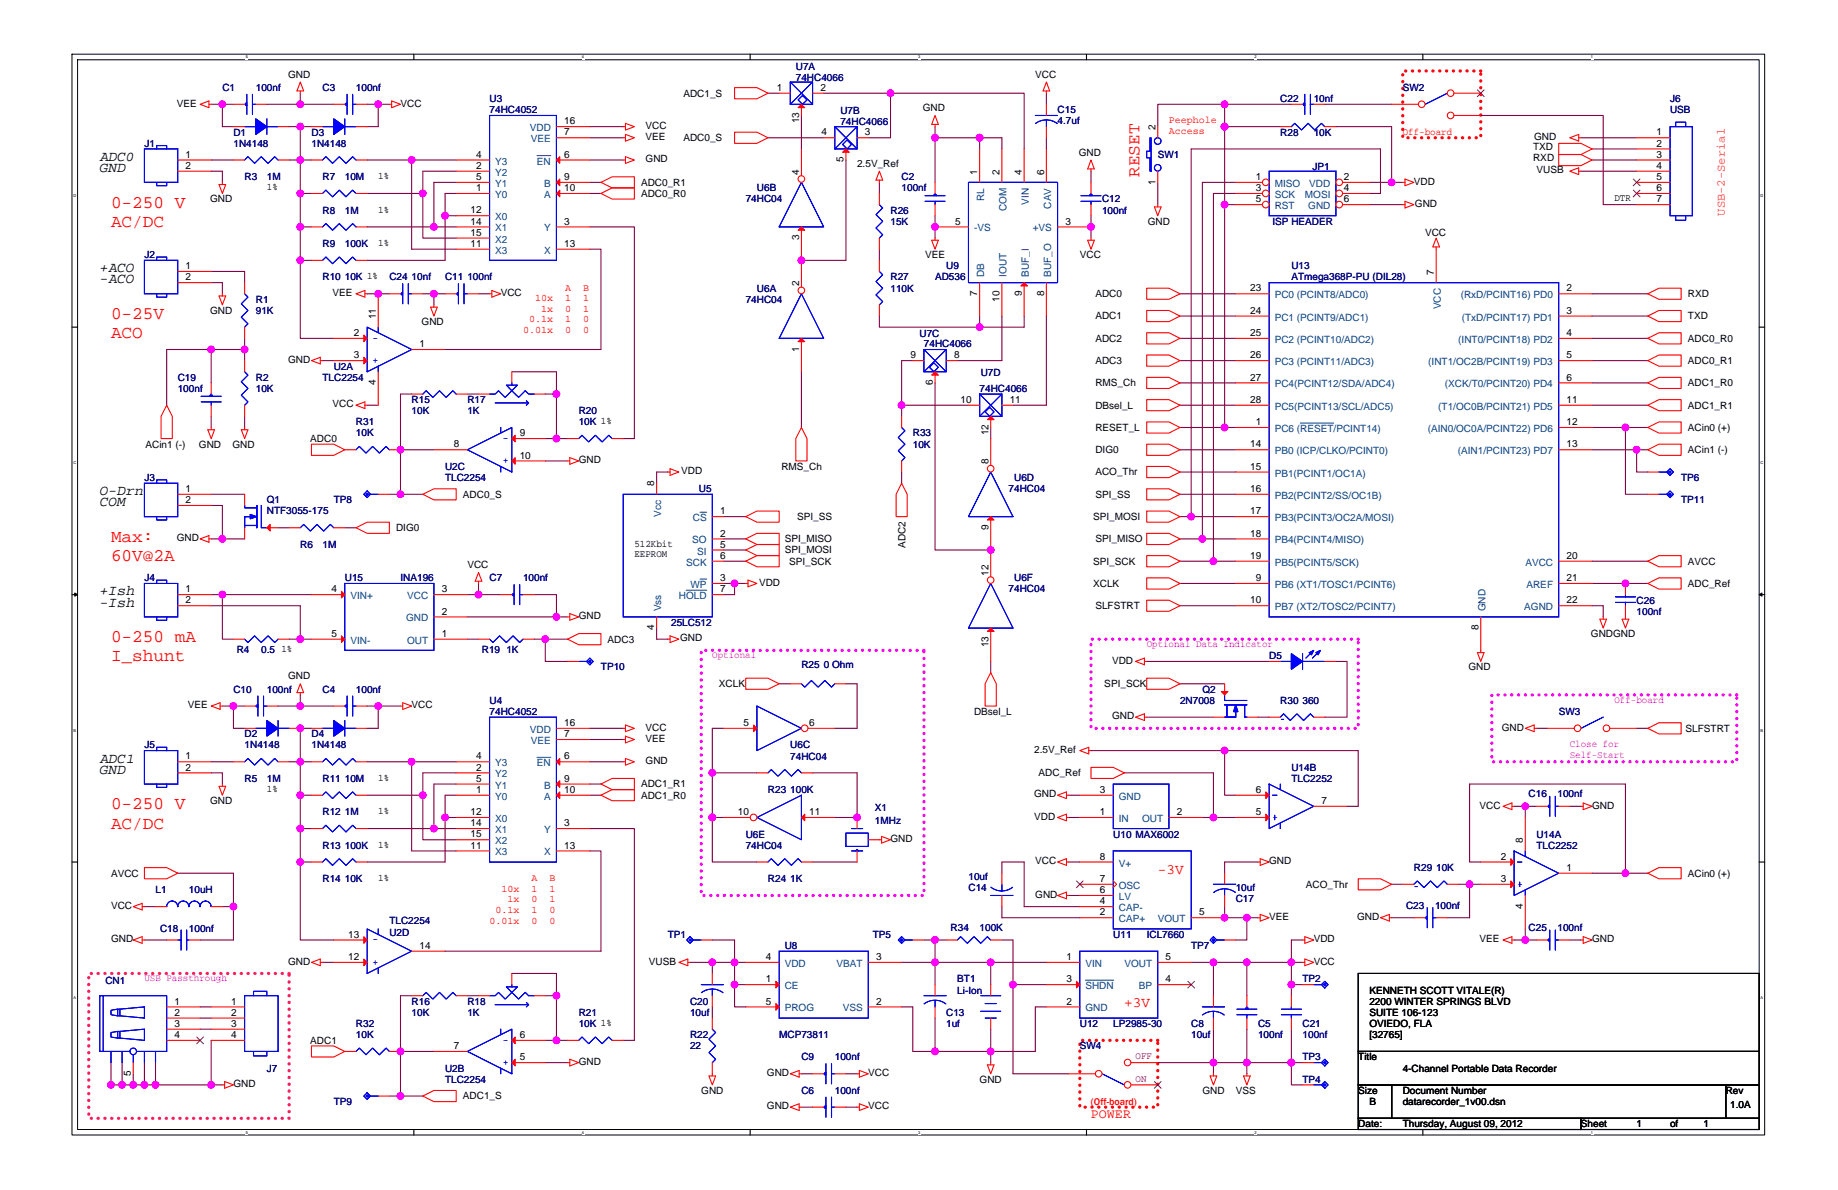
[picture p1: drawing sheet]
<svg xmlns="http://www.w3.org/2000/svg" width="432mm" height="279mm" viewBox="0 0 432 279" stroke-linecap="round" stroke-linejoin="round" font-family="sans-serif">
<defs><g id="words">
<g font-size="4.2" fill="#f00">
<text x="267.7" y="41.5" transform="rotate(-90 267.7 41.5)">RESET</text>
<text x="26.1" y="48.8">0-250 V</text>
<text x="26.1" y="53.3">AC/DC</text>
<text x="26.1" y="74.9">0-25V</text>
<text x="26.1" y="79.4">ACO</text>
<text x="26.1" y="127.3">Max:</text>
<text x="26.1" y="131.7">60V@2A</text>
<text x="26.1" y="150.8">0-250 mA</text>
<text x="26.1" y="155.3">I_shunt</text>
<text x="26.1" y="190.1">0-250 V</text>
<text x="26.1" y="194.5">AC/DC</text>
</g>
<g font-size="3.4">
<text x="23.5" y="40.4">GND</text>
<text x="23.5" y="37.8">ADC0</text>
<text x="23.5" y="63.9">+ACO</text>
<text x="23.5" y="66.5">-ACO</text>
<text x="23.5" y="118.9">COM</text>
<text x="23.5" y="116.2">O-Drn</text>
<text x="23.5" y="142.4">-Ish</text>
<text x="23.5" y="139.8">+Ish</text>
<text x="23.5" y="179">ADC1</text>
<text x="23.5" y="181.7">GND</text>
</g>
<g font-size="3.4" fill="#f00">
<text x="272" y="205.1">-3V</text>
<text x="264.1" y="236.5">+3V</text>
</g>
<text font-size="3.1" fill="#f00" x="256.3" y="262.4">POWER</text>
<text font-size="2.9" fill="#ff8000" x="405.2" y="50.7" transform="rotate(-90 405.2 50.7)">USB-2-Serial</text>
<g font-size="2.3" fill="#000080">
<text x="187" y="16.4">U7A</text>
<text x="52.2" y="21.4">C1</text>
<text x="60.1" y="21.4">100nf</text>
<text x="75.8" y="21.4">C3</text>
<text x="83.6" y="21.4">100nf</text>
<text x="115" y="24">U3</text>
<text x="187" y="19">74HC4066</text>
<text x="300.8" y="24">C22</text>
<text x="308.6" y="24">10nf</text>
<text x="329.5" y="21.4">SW2</text>
<text x="392.3" y="24">J6</text>
<text x="115" y="26.6">74HC4052</text>
<text x="197.4" y="26.9">U7B</text>
<text x="197.4" y="29.5">74HC4066</text>
<text x="248.5" y="26.6">C15</text>
<text x="248.5" y="29.2">4.7uf</text>
<text x="392.3" y="26.6">USB</text>
<text x="33.9" y="34.4">J1</text>
<text x="54.8" y="31.8">D1</text>
<text x="54.8" y="34.4">1N4148</text>
<text x="73.2" y="31.8">D3</text>
<text x="73.2" y="34.4">1N4148</text>
<text x="300.8" y="31.8">R28</text>
<text x="308.6" y="31.8">10K</text>
<text x="272" y="37.1">SW1</text>
<text x="308.4" y="39.9">JP1</text>
<text x="57.5" y="42.3">R3</text>
<text x="62.7" y="42.3">1M</text>
<text x="75.8" y="42.3">R7</text>
<text x="81" y="42.3">10M</text>
<text x="175.2" y="47.5">74HC04</text>
<text x="177.8" y="44.9">U6B</text>
<text x="211.8" y="42.3">C2</text>
<text x="211.8" y="44.9">100nf</text>
<text x="258.9" y="47.5">C12</text>
<text x="75.8" y="50.1">R8</text>
<text x="81" y="50.1">1M</text>
<text x="209.2" y="50.1">R26</text>
<text x="209.2" y="52.7">15K</text>
<text x="258.9" y="50.1">100nf</text>
<text x="298.9" y="52.7">ISP HEADER</text>
<text x="75.8" y="58">R9</text>
<text x="81" y="58">100K</text>
<text x="33.9" y="60.6">J2</text>
<text x="75.8" y="65.8">R10 10K 1%</text>
<text x="91.5" y="65.8">C24 10nf</text>
<text x="104.6" y="65.8">C11 100nf</text>
<text x="209.2" y="65.8">R27</text>
<text x="219.7" y="65.8">AD536</text>
<text x="222.3" y="63.2">U9</text>
<text x="303.4" y="63.2">U13</text>
<text x="303.4" y="65.8">ATmega368P-PU (DIL28)</text>
<text x="60.1" y="71.1">R1</text>
<text x="175.2" y="71.1">74HC04</text>
<text x="177.8" y="68.5">U6A</text>
<text x="209.2" y="68.5">110K</text>
<text x="60.1" y="73.7">91K</text>
<text x="216" y="79.2">U7C</text>
<text x="217.1" y="81.5">74HC4066</text>
<text x="41.8" y="89.4">C19</text>
<text x="60.1" y="89.4">R2</text>
<text x="75.8" y="89.4">TLC2254</text>
<text x="78.4" y="86.8">U2A</text>
<text x="230.4" y="88.3">U7D</text>
<text x="41.8" y="92">100nf</text>
<text x="60.1" y="92">10K</text>
<text x="96.7" y="94.6">R15</text>
<text x="109.8" y="94.6">R17</text>
<text x="230.1" y="92">74HC4066</text>
<text x="83.6" y="99.8">R31</text>
<text x="96.7" y="97.2">10K</text>
<text x="109.8" y="97.2">1K</text>
<text x="136" y="97.2">R20</text>
<text x="136" y="99.8">10K 1%</text>
<text x="83.6" y="102.5">10K</text>
<text x="214.4" y="102.5">R33</text>
<text x="214.4" y="105.1">10K</text>
<text x="33.9" y="112.9">J3</text>
<text x="104.6" y="110.3">U2C</text>
<text x="104.6" y="112.9">TLC2254</text>
<text x="238.3" y="112.9">U6D</text>
<text x="394.9" y="112.9">TP6</text>
<text x="62.7" y="118.2">Q1</text>
<text x="78.4" y="118.2">TP8</text>
<text x="164.2" y="115.5">U5</text>
<text x="236.9" y="115.5">74HC04</text>
<text x="394.9" y="118.2">TP11</text>
<text x="62.7" y="120.8">NTF3055-175</text>
<text x="70.5" y="128.6">R6</text>
<text x="75.8" y="128.6">1M</text>
<text x="33.9" y="136.5">J4</text>
<text x="81" y="136.5">U15</text>
<text x="94.1" y="136.5">INA196</text>
<text x="115" y="136.5">C7</text>
<text x="122.9" y="136.5">100nf</text>
<text x="238.3" y="136.5">U6F</text>
<text x="236.9" y="139.1">74HC04</text>
<text x="384.5" y="141.7">C26</text>
<text x="157.7" y="146.9">25LC512</text>
<text x="384.5" y="144.3">100nf</text>
<text x="55.6" y="153.2">R4</text>
<text x="61.4" y="153.2">0.5</text>
<text x="113.2" y="153.2">R19 1K</text>
<text x="298.2" y="154.8">D5</text>
<text x="141.2" y="157.4">TP10</text>
<text x="188.3" y="156.9">R25 0 Ohm</text>
<text x="54.8" y="162.6">C10</text>
<text x="62.7" y="162.6">100nf</text>
<text x="75.8" y="162.6">C4</text>
<text x="83.6" y="162.6">100nf</text>
<text x="115" y="165.2">U4</text>
<text x="115" y="167.9">74HC4052</text>
<text x="277.2" y="165.2">2N7008</text>
<text x="282.5" y="162.6">Q2</text>
<text x="300.8" y="165.2">R30 360</text>
<text x="366.2" y="167.9">SW3</text>
<text x="57.5" y="173.1">D2</text>
<text x="73.2" y="173.1">D4</text>
<text x="33.9" y="175.7">J5</text>
<text x="57.5" y="175.7">1N4148</text>
<text x="73.2" y="175.7">1N4148</text>
<text x="185.7" y="175.7">U6C</text>
<text x="185.7" y="178.3">74HC04</text>
<text x="57.5" y="183.6">R5</text>
<text x="62.7" y="183.6">1M</text>
<text x="75.8" y="183.6">R11 10M</text>
<text x="303.4" y="181">U14B</text>
<text x="303.4" y="183.6">TLC2252</text>
<text x="75.8" y="191.4">R12 1M</text>
<text x="180.4" y="186.2">R23 100K</text>
<text x="205.5" y="190.4">X1</text>
<text x="359.1" y="187.2">C16</text>
<text x="365.9" y="187.2">100nf</text>
<text x="175.2" y="196.6">U6E</text>
<text x="205.5" y="193.5">1MHz</text>
<text x="261.5" y="196.6">U10 MAX6002</text>
<text x="361" y="196.6">U14A</text>
<text x="75.8" y="199.3">R13 100K</text>
<text x="175.2" y="199.3">74HC04</text>
<text x="361" y="199.3">TLC2252</text>
<text x="36.5" y="209.7">L1</text>
<text x="44.4" y="209.7">10uH</text>
<text x="75.8" y="207.1">R14 10K</text>
<text x="180.4" y="207.1">R24 1K</text>
<text x="227.5" y="209.2">C14</text>
<text x="227.5" y="206.6">10uf</text>
<text x="290.3" y="209.2">10uf</text>
<text x="332.2" y="204.5">R29 10K</text>
<text x="290.3" y="211.8">C17</text>
<text x="330.3" y="213.4">C23</text>
<text x="337.1" y="213.4">100nf</text>
<text x="37.6" y="218.9">C18</text>
<text x="44.4" y="218.9">100nf</text>
<text x="91.5" y="219.7">U2D</text>
<text x="91.5" y="217">TLC2254</text>
<text x="156.9" y="220.2">TP1</text>
<text x="205" y="220.2">TP5</text>
<text x="223.3" y="218.6">R34</text>
<text x="230.1" y="218.6">100K</text>
<text x="261.5" y="220.2">U11</text>
<text x="269.4" y="220.2">ICL7660</text>
<text x="359.1" y="218.6">C25</text>
<text x="365.9" y="218.6">100nf</text>
<text x="184.4" y="222.8">U8</text>
<text x="279.8" y="222.8">TP7</text>
<text x="24.8" y="230.9">CN1</text>
<text x="224.9" y="230.7">BT1</text>
<text x="224.9" y="233.3">Li-Ion</text>
<text x="306" y="230.7">TP2</text>
<text x="96.7" y="235.9">R16</text>
<text x="96.7" y="238.5">10K</text>
<text x="109.8" y="235.9">R18</text>
<text x="109.8" y="238.5">1K</text>
<text x="136" y="238.5">R21</text>
<text x="162.1" y="235.9">C20</text>
<text x="162.1" y="238.5">10uf</text>
<text x="222.3" y="238.5">C13</text>
<text x="83.6" y="241.1">R32</text>
<text x="83.6" y="243.7">10K</text>
<text x="136" y="241.1">10K 1%</text>
<text x="162.1" y="243.7">R22</text>
<text x="183" y="243.7">MCP73811</text>
<text x="222.3" y="241.1">1uf</text>
<text x="253.7" y="241.1">U12</text>
<text x="261.5" y="241.1">LP2985-30</text>
<text x="279.8" y="241.1">C8</text>
<text x="279.8" y="243.7">10uf</text>
<text x="295.6" y="241.1">C5</text>
<text x="295.6" y="243.7">100nf</text>
<text x="306" y="241.1">C21</text>
<text x="306" y="243.7">100nf</text>
<text x="62.7" y="251.6">J7</text>
<text x="104.6" y="251.6">U2B</text>
<text x="162.1" y="246.4">22</text>
<text x="188.3" y="249">C9</text>
<text x="196.1" y="249">100nf</text>
<text x="253.7" y="246.4">SW4</text>
<text x="306" y="249">TP3</text>
<text x="104.6" y="254.2">TLC2254</text>
<text x="188.3" y="256.8">C6</text>
<text x="196.1" y="256.8">100nf</text>
<text x="306" y="254.2">TP4</text>
<text x="78.4" y="259.4">TP9</text>
</g>
<g font-size="2.3">
<text x="67.7" y="18.2">GND</text>
<text x="160.5" y="22.7">ADC1_S</text>
<text x="182.5" y="21.3">1</text>
<text x="192.7" y="21.3">2</text>
<text x="243.2" y="18.2">VCC</text>
<text x="41.5" y="25">VEE</text>
<text x="94.1" y="25">VCC</text>
<text x="132.6" y="29.2">16</text>
<text x="187.7" y="29" transform="rotate(-90 187.7 29)">13</text>
<text x="216.8" y="26.1">GND</text>
<text x="132.6" y="31.8">7</text>
<text x="151.7" y="32.9">VEE</text>
<text x="151.7" y="30.2">VCC</text>
<text x="160.5" y="33.1">ADC0_S</text>
<text x="193" y="31.8">4</text>
<text x="203.2" y="31.8">3</text>
<text x="271.4" y="30.5" transform="rotate(-90 271.4 30.5)">2</text>
<text x="360.2" y="35.2">TXD</text>
<text x="360.4" y="32.9">GND</text>
<text x="389.2" y="31.8">1</text>
<text x="389.2" y="34.4">2</text>
<text x="43.6" y="37">1</text>
<text x="43.6" y="39.6">2</text>
<text x="111.9" y="39.6">2</text>
<text x="111.9" y="37">4</text>
<text x="132.6" y="37">6</text>
<text x="151.7" y="38.1">GND</text>
<text x="187.7" y="41" transform="rotate(-90 187.7 41)">4</text>
<text x="198.2" y="38.1" transform="rotate(-90 198.2 38.1)">5</text>
<text x="201.4" y="39.2">2.5V_Ref</text>
<text x="229.6" y="41" transform="rotate(-90 229.6 41)">1</text>
<text x="234.8" y="41" transform="rotate(-90 234.8 41)">2</text>
<text x="240.1" y="41" transform="rotate(-90 240.1 41)">4</text>
<text x="245.3" y="41" transform="rotate(-90 245.3 41)">6</text>
<text x="253.4" y="36.5">GND</text>
<text x="360.2" y="37.8">RXD</text>
<text x="361" y="40.7">VUSB</text>
<text x="389.2" y="37">3</text>
<text x="389.2" y="39.6">4</text>
<text x="49.4" y="47.5">GND</text>
<text x="62.7" y="44.7">1%</text>
<text x="88.9" y="42.1">1%</text>
<text x="111.9" y="44.9">1</text>
<text x="111.9" y="42.3">5</text>
<text x="132.6" y="44.9">10</text>
<text x="132.6" y="42.3">9</text>
<text x="150.6" y="43.6">ADC0_R1</text>
<text x="150.6" y="46.2">ADC0_R0</text>
<text x="271.4" y="43.3" transform="rotate(-90 271.4 43.3)">1</text>
<text x="295" y="42.3">1</text>
<text x="295" y="44.9">3</text>
<text x="295" y="47.5">5</text>
<text x="315.7" y="42.3">2</text>
<text x="315.7" y="44.9">4</text>
<text x="315.7" y="47.5">6</text>
<text x="332.2" y="43.3">VDD</text>
<text x="379.3" y="47.3">DTR</text>
<text x="389.2" y="42.3">5</text>
<text x="389.2" y="44.9">6</text>
<text x="389.2" y="47.5">7</text>
<text x="88.9" y="49.9">1%</text>
<text x="110.6" y="50.1">12</text>
<text x="110.6" y="52.7">14</text>
<text x="132.6" y="52.7">3</text>
<text x="224.4" y="52.7">5</text>
<text x="250.3" y="52.7">3</text>
<text x="269.6" y="52.7">GND</text>
<text x="332.4" y="48.6">GND</text>
<text x="88.9" y="57.8">1%</text>
<text x="110.6" y="55.4">15</text>
<text x="110.6" y="58">11</text>
<text x="132.6" y="58">13</text>
<text x="187.7" y="56.4" transform="rotate(-90 187.7 56.4)">3</text>
<text x="334.8" y="55.4">VCC</text>
<text x="43.6" y="63.2">1</text>
<text x="43.6" y="65.8">2</text>
<text x="217.3" y="60.6">VEE</text>
<text x="253.7" y="60.6">VCC</text>
<text x="336.8" y="64.5" transform="rotate(-90 336.8 64.5)">7</text>
<text x="78.1" y="69.5">VEE</text>
<text x="117.6" y="69.5">VCC</text>
<text x="187.7" y="67.1" transform="rotate(-90 187.7 67.1)">2</text>
<text x="229.6" y="69.5" transform="rotate(-90 229.6 69.5)">7</text>
<text x="234.8" y="70.8" transform="rotate(-90 234.8 70.8)">10</text>
<text x="240.1" y="69.5" transform="rotate(-90 240.1 69.5)">9</text>
<text x="245.3" y="69.5" transform="rotate(-90 245.3 69.5)">8</text>
<text x="257.3" y="69.8">ADC0</text>
<text x="293.7" y="68.4">23</text>
<text x="368" y="68.4">2</text>
<text x="396.5" y="69.8">RXD</text>
<text x="49.4" y="73.7">GND</text>
<text x="88.3" y="75" transform="rotate(-90 88.3 75)">11</text>
<text x="99.1" y="76.3">GND</text>
<text x="257.3" y="75">ADC1</text>
<text x="293.7" y="73.7">24</text>
<text x="368" y="73.7">3</text>
<text x="396.5" y="75">TXD</text>
<text x="83.1" y="78.9">2</text>
<text x="98.6" y="81.5">1</text>
<text x="187.7" y="82.6" transform="rotate(-90 187.7 82.6)">1</text>
<text x="257.3" y="80.2">ADC2</text>
<text x="293.7" y="78.9">25</text>
<text x="368" y="78.9">4</text>
<text x="396.5" y="80.2">ADC0_R0</text>
<text x="67.7" y="85.2">GND</text>
<text x="83.1" y="84.1">3</text>
<text x="213.9" y="84.1">9</text>
<text x="224.1" y="84.1">8</text>
<text x="257.3" y="85.4">ADC3</text>
<text x="293.7" y="84.1">26</text>
<text x="293.7" y="89.3">27</text>
<text x="368" y="84.1">5</text>
<text x="368" y="89.3">6</text>
<text x="396.5" y="85.4">ADC0_R1</text>
<text x="78.1" y="95.7">VCC</text>
<text x="88.3" y="90.4" transform="rotate(-90 88.3 90.4)">4</text>
<text x="219.1" y="90.4" transform="rotate(-90 219.1 90.4)">6</text>
<text x="225.7" y="94.6">10</text>
<text x="237.2" y="94.6">11</text>
<text x="257.3" y="95.9">DBsel_L</text>
<text x="257.3" y="90.7">RMS_Ch</text>
<text x="293.7" y="94.6">28</text>
<text x="368" y="94.6">11</text>
<text x="396.5" y="95.9">ADC1_R1</text>
<text x="396.5" y="90.7">ADC1_R0</text>
<text x="257.3" y="101.2">RESET_L</text>
<text x="295" y="99.8">1</text>
<text x="368" y="99.8">12</text>
<text x="396.5" y="101.2">ACin0 (+)</text>
<text x="34.2" y="105.1">ACin1 (-)</text>
<text x="46.7" y="105.1">GND</text>
<text x="54.6" y="105.1">GND</text>
<text x="72.9" y="103.8">ADC0</text>
<text x="106.6" y="105.1">8</text>
<text x="122.1" y="107.7">10</text>
<text x="122.1" y="102.4">9</text>
<text x="232.2" y="102.2" transform="rotate(-90 232.2 102.2)">12</text>
<text x="257.3" y="106.4">DIG0</text>
<text x="293.7" y="105.1">14</text>
<text x="368" y="105.1">13</text>
<text x="396.5" y="106.4">ACin1 (-)</text>
<text x="136" y="108.7">GND</text>
<text x="160" y="111.4">VDD</text>
<text x="183.6" y="110.3">RMS_Ch</text>
<text x="232.2" y="109" transform="rotate(-90 232.2 109)">8</text>
<text x="257.3" y="111.6">ACO_Thr</text>
<text x="293.7" y="110.3">15</text>
<text x="43.6" y="115.5">1</text>
<text x="43.6" y="118.1">2</text>
<text x="108.8" y="116.9">ADC0_S</text>
<text x="153.7" y="114.2" transform="rotate(-90 153.7 114.2)">8</text>
<text x="257.3" y="116.9">SPI_SS</text>
<text x="293.7" y="115.5">16</text>
<text x="93" y="124.7">DIG0</text>
<text x="169.2" y="120.8">1</text>
<text x="169.2" y="126">2</text>
<text x="187.2" y="122.1">SPI_SS</text>
<text x="232.2" y="124.5" transform="rotate(-90 232.2 124.5)">9</text>
<text x="256.8" y="122.1">SPI_MOSI</text>
<text x="293.7" y="120.8">17</text>
<text x="293.7" y="126">18</text>
<text x="41.5" y="127.1">GND</text>
<text x="149" y="128.4">512Kbit</text>
<text x="149" y="130.9">EEPROM</text>
<text x="169.2" y="128.6">5</text>
<text x="169.2" y="131.2">6</text>
<text x="184.4" y="129.9">SPI_MOSI</text>
<text x="184.4" y="127.3">SPI_MISO</text>
<text x="212.7" y="128.6" transform="rotate(-90 212.7 128.6)">ADC2</text>
<text x="257.3" y="127.3">SPI_MISO</text>
<text x="293.7" y="131.2">19</text>
<text x="368" y="131.2">20</text>
<text x="109.8" y="133.3">VCC</text>
<text x="169.2" y="136.4">3</text>
<text x="178.3" y="137.5">VDD</text>
<text x="185.4" y="132.5">SPI_SCK</text>
<text x="232.2" y="135.1" transform="rotate(-90 232.2 135.1)">12</text>
<text x="256.8" y="132.5">SPI_SCK</text>
<text x="256.8" y="137.8">XCLK</text>
<text x="295" y="136.4">9</text>
<text x="368" y="136.4">21</text>
<text x="396.5" y="137.8">ADC_Ref</text>
<text x="396.5" y="132.5">AVCC</text>
<text x="43.6" y="139.1">1</text>
<text x="43.6" y="141.7">2</text>
<text x="77.9" y="139.1">4</text>
<text x="103.8" y="139.1">3</text>
<text x="169.2" y="139.1">7</text>
<text x="257.3" y="143">SLFSTRT</text>
<text x="293.7" y="141.7">10</text>
<text x="368" y="141.7">22</text>
<text x="77.9" y="149.5">5</text>
<text x="103.8" y="149.5">1</text>
<text x="103.8" y="144.3">2</text>
<text x="136" y="145.4">GND</text>
<text x="153.7" y="148" transform="rotate(-90 153.7 148)">4</text>
<text x="347.3" y="148" transform="rotate(-90 347.3 148)">8</text>
<text x="373.8" y="149.6">GNDGND</text>
<text x="66.1" y="153">1%</text>
<text x="142.7" y="150.9">ADC3</text>
<text x="159.8" y="150.6">GND</text>
<text x="232.2" y="151.9" transform="rotate(-90 232.2 151.9)">13</text>
<text x="261.3" y="155.8">VDD</text>
<text x="67.7" y="159.5">GND</text>
<text x="168.9" y="161.3">XCLK</text>
<text x="259.4" y="161.3">SPI_SCK</text>
<text x="345" y="157.4">GND</text>
<text x="44.1" y="166.3">VEE</text>
<text x="96.7" y="166.3">VCC</text>
<text x="228.8" y="167.9">DBsel_L</text>
<text x="132.6" y="170.5">16</text>
<text x="132.6" y="173.1">7</text>
<text x="151.7" y="171.5">VCC</text>
<text x="174.7" y="170.5">5</text>
<text x="190.1" y="170.5">6</text>
<text x="261.3" y="168.9">GND</text>
<text x="352.8" y="171.5">GND</text>
<text x="396" y="171.8">SLFSTRT</text>
<text x="43.6" y="178.3">1</text>
<text x="111.9" y="178.3">4</text>
<text x="132.6" y="178.3">6</text>
<text x="151.7" y="179.4">GND</text>
<text x="151.7" y="174.1">VEE</text>
<text x="243" y="176.8">2.5V_Ref</text>
<text x="43.6" y="180.9">2</text>
<text x="62.7" y="185.9">1%</text>
<text x="88.9" y="183.3">1%</text>
<text x="111.9" y="183.5">5</text>
<text x="111.9" y="180.9">2</text>
<text x="132.6" y="183.5">9</text>
<text x="150.6" y="184.9">ADC1_R1</text>
<text x="244" y="182.3">ADC_Ref</text>
<text x="49.4" y="188.8">GND</text>
<text x="88.9" y="191.2">1%</text>
<text x="110.6" y="191.4">12</text>
<text x="111.9" y="186.2">1</text>
<text x="132.6" y="186.2">10</text>
<text x="150.6" y="187.5">ADC1_R0</text>
<text x="173.4" y="191.4">10</text>
<text x="190.1" y="191.4">11</text>
<text x="243" y="187.2">GND</text>
<text x="258.4" y="191.4">1</text>
<text x="258.4" y="186.2">3</text>
<text x="276.5" y="191.4">2</text>
<text x="295" y="186.2">6</text>
<text x="295" y="191.4">5</text>
<text x="310.5" y="188.8">7</text>
<text x="347.6" y="189.8">VCC</text>
<text x="374" y="189.8">GND</text>
<text x="110.6" y="194">14</text>
<text x="110.6" y="196.6">15</text>
<text x="132.6" y="194">3</text>
<text x="209.2" y="197.7">GND</text>
<text x="243" y="192.5">VDD</text>
<text x="357.8" y="198" transform="rotate(-90 357.8 198)">8</text>
<text x="88.9" y="199">1%</text>
<text x="110.6" y="199.2">11</text>
<text x="132.6" y="199.2">13</text>
<text x="243.2" y="202.9">VCC</text>
<text x="258.4" y="201.8">8</text>
<text x="298.2" y="202.9">GND</text>
<text x="352.6" y="201.8">2</text>
<text x="26.1" y="205.8">AVCC</text>
<text x="88.9" y="206.9">1%</text>
<text x="258.4" y="209.7">6</text>
<text x="258.4" y="207.1">7</text>
<text x="306.8" y="208.4">ACO_Thr</text>
<text x="352.6" y="207.1">3</text>
<text x="368" y="204.5">1</text>
<text x="396.5" y="205.8">ACin0 (+)</text>
<text x="26.1" y="213.4">VCC</text>
<text x="243.2" y="210.8">GND</text>
<text x="258.4" y="214.9">2</text>
<text x="258.4" y="212.3">4</text>
<text x="281.7" y="214.9">5</text>
<text x="357.8" y="213.4" transform="rotate(-90 357.8 213.4)">4</text>
<text x="26.1" y="221.2">GND</text>
<text x="81.8" y="220.2">13</text>
<text x="298.2" y="216">VEE</text>
<text x="308.6" y="221.2">VDD</text>
<text x="318.8" y="216">GND</text>
<text x="347.6" y="221.2">VEE</text>
<text x="374" y="221.2">GND</text>
<text x="67.7" y="226.5">GND</text>
<text x="81.8" y="225.4">12</text>
<text x="98.6" y="222.8">14</text>
<text x="152.4" y="226.5">VUSB</text>
<text x="179.9" y="225.4">4</text>
<text x="205.8" y="225.4">3</text>
<text x="250.5" y="225.4">1</text>
<text x="273.8" y="225.4">5</text>
<text x="308.6" y="226.5">VCC</text>
<text x="179.9" y="230.6">1</text>
<text x="250.5" y="230.6">3</text>
<text x="273.8" y="230.6">4</text>
<text x="321.7" y="233.3">KENNETH SCOTT VITALE(R)</text>
<text x="41" y="235.9">1</text>
<text x="41" y="238.5">2</text>
<text x="54.3" y="235.9">1</text>
<text x="54.3" y="238.5">2</text>
<text x="179.9" y="235.9">5</text>
<text x="205.8" y="235.9">2</text>
<text x="250.5" y="235.9">2</text>
<text x="321.7" y="235.9">2200 WINTER SPRINGS BLVD</text>
<text x="321.7" y="238.5">SUITE 106-123</text>
<text x="41" y="241.1">3</text>
<text x="41" y="243.7">4</text>
<text x="54.3" y="241.1">3</text>
<text x="54.3" y="243.7">4</text>
<text x="72.9" y="245">ADC1</text>
<text x="122.1" y="243.7">6</text>
<text x="321.7" y="241.1">OVIEDO, FLA</text>
<text x="321.7" y="243.7">[32765]</text>
<text x="106.6" y="246.3">7</text>
<text x="122.1" y="248.9">5</text>
<text x="136" y="250">GND</text>
<text x="319.1" y="249">Title</text>
<text x="329.5" y="251.6">4-Channel Portable Data Recorder</text>
<text x="30.8" y="252.6" transform="rotate(-90 30.8 252.6)">5</text>
<text x="54.8" y="255.2">GND</text>
<text x="164.7" y="256.8">GND</text>
<text x="180.2" y="252.6">GND</text>
<text x="204" y="252.6">VCC</text>
<text x="230.1" y="254.2">GND</text>
<text x="282.5" y="256.8">GND</text>
<text x="290.3" y="256.8">VSS</text>
<text x="319.1" y="256.8">Size</text>
<text x="329.5" y="256.8">Document Number</text>
<text x="405.4" y="256.8">Rev</text>
<text x="108.8" y="258.1">ADC1_S</text>
<text x="180.2" y="260.5">GND</text>
<text x="204" y="260.5">VCC</text>
<text x="321.7" y="259.4">B</text>
<text x="329.5" y="259.4">datarecorder_1v00.dsn</text>
<text x="406.5" y="260.2">1.0A</text>
<text x="319.1" y="264.7">Date:</text>
<text x="329.5" y="264.7">Thursday, August 09, 2012</text>
<text x="371.4" y="264.7">Sheet</text>
<text x="384.5" y="264.7">1</text>
<text x="392.3" y="264.7">of</text>
<text x="400.2" y="264.7">1</text>
</g>
<g font-size="2.3" fill="#f00">
<text x="274.6" y="29">Peephole</text>
<text x="274.6" y="31.5">Access</text>
<text x="329.5" y="31.6">Off-board</text>
<text x="125.7" y="70.7">10x</text>
<text x="132.7" y="68.2">A</text>
<text x="132.7" y="70.7">1</text>
<text x="137" y="68.2">B</text>
<text x="137" y="70.7">1</text>
<text x="124.3" y="75.7">0.1x</text>
<text x="127.1" y="73.2">1x</text>
<text x="132.7" y="73.2">0</text>
<text x="132.7" y="75.7">1</text>
<text x="137" y="73.2">1</text>
<text x="137" y="75.7">0</text>
<text x="122.9" y="78.2">0.01x</text>
<text x="132.7" y="78.2">0</text>
<text x="137" y="78.2">0</text>
<text x="117.8" y="209.4">10x</text>
<text x="124.9" y="206.9">A</text>
<text x="124.9" y="209.4">1</text>
<text x="129.1" y="206.9">B</text>
<text x="129.1" y="209.4">1</text>
<text x="116.4" y="214.4">0.1x</text>
<text x="119.2" y="211.9">1x</text>
<text x="124.9" y="211.9">0</text>
<text x="124.9" y="214.4">1</text>
<text x="129.1" y="211.9">1</text>
<text x="129.1" y="214.4">0</text>
<text x="115" y="216.9">0.01x</text>
<text x="124.9" y="216.9">0</text>
<text x="129.1" y="216.9">0</text>
<text x="256.3" y="259.4">(Off-board)</text>
</g>
<g font-size="2.3" fill="#004080">
<text x="124.5" y="30.8">VDD</text>
<text x="124.7" y="33.4">VEE</text>
<text x="116.3" y="41.3">Y2</text>
<text x="116.3" y="38.6">Y3</text>
<text x="126.2" y="38.6">EN</text>
<text x="116.3" y="46.5">Y0</text>
<text x="116.3" y="43.9">Y1</text>
<text x="127.8" y="46.5">A</text>
<text x="127.8" y="43.9">B</text>
<text x="231.2" y="47.1" transform="rotate(-90 231.2 47.1)">RL</text>
<text x="299.5" y="43.9">MISO</text>
<text x="299.5" y="46.5">SCK</text>
<text x="306.6" y="46.5">MOSI</text>
<text x="307.6" y="43.9">VDD</text>
<text x="116.3" y="51.7">X0</text>
<text x="236.5" y="49.6" transform="rotate(-90 236.5 49.6)">COM</text>
<text x="241.7" y="48" transform="rotate(-90 241.7 48)">VIN</text>
<text x="246.9" y="49" transform="rotate(-90 246.9 49)">CAV</text>
<text x="299.5" y="49.1">RST</text>
<text x="307.3" y="49.1">GND</text>
<text x="116.3" y="54.3">X1</text>
<text x="116.3" y="57">X2</text>
<text x="116.3" y="59.6">X3</text>
<text x="127.8" y="59.6">X</text>
<text x="127.9" y="54.3">Y</text>
<text x="228.8" y="54.3">-VS</text>
<text x="242.6" y="54.3">+VS</text>
<text x="231.2" y="65" transform="rotate(-90 231.2 65)">DB</text>
<text x="236.5" y="65" transform="rotate(-90 236.5 65)">IOUT</text>
<text x="241.7" y="65" transform="rotate(-90 241.7 65)">BUF_I</text>
<text x="246.9" y="65" transform="rotate(-90 246.9 65)">BUF_O</text>
<text x="299.5" y="70">PC0 (PCINT8/ADC0)</text>
<text x="343.2" y="70">(RxD/PCINT16) PD0</text>
<text x="299.5" y="75.3">PC1 (PCINT9/ADC1)</text>
<text x="338.5" y="72.6" transform="rotate(-90 338.5 72.6)">VCC</text>
<text x="343.4" y="75.3">(TxD/PCINT17) PD1</text>
<text x="299.5" y="80.5">PC2 (PCINT10/ADC2)</text>
<text x="342.6" y="80.5">(INT0/PCINT18) PD2</text>
<text x="299.5" y="85.7">PC3 (PCINT11/ADC3)</text>
<text x="335.6" y="85.7">(INT1/OC2B/PCINT19) PD3</text>
<text x="299.5" y="91">PC4(PCINT12/SDA/ADC4)</text>
<text x="339.5" y="91">(XCK/T0/PCINT20) PD4</text>
<text x="299.5" y="101.4">PC6 (RESET/PCINT14)</text>
<text x="299.5" y="96.2">PC5(PCINT13/SCL/ADC5)</text>
<text x="335.4" y="101.4">(AIN0/OC0A/PCINT22) PD6</text>
<text x="337.9" y="96.2">(T1/OC0B/PCINT21) PD5</text>
<text x="299.5" y="106.7">PB0 (ICP/CLKO/PCINT0)</text>
<text x="342.5" y="106.7">(AIN1/PCINT23) PD7</text>
<text x="299.5" y="111.9">PB1(PCINT1/OC1A)</text>
<text x="299.5" y="117.1">PB2(PCINT2/SS/OC1B)</text>
<text x="155.4" y="121.3" transform="rotate(-90 155.4 121.3)">Vcc</text>
<text x="162.8" y="122.4">CS</text>
<text x="299.5" y="122.4">PB3(PCINT3/OC2A/MOSI)</text>
<text x="162.6" y="127.6">SO</text>
<text x="163.8" y="130.2">SI</text>
<text x="299.5" y="127.6">PB4(PCINT4/MISO)</text>
<text x="161.2" y="132.8">SCK</text>
<text x="299.5" y="132.8">PB5(PCINT5/SCK)</text>
<text x="358.4" y="132.8">AVCC</text>
<text x="82.3" y="140.7">VIN+</text>
<text x="95.7" y="140.7">VCC</text>
<text x="155.4" y="143.5" transform="rotate(-90 155.4 143.5)">Vss</text>
<text x="159.5" y="140.7">HOLD</text>
<text x="162.2" y="138">WP</text>
<text x="299.5" y="138">PB6 (XT1/TOSC1/PCINT6)</text>
<text x="299.5" y="143.3">PB7 (XT2/TOSC2/PCINT7)</text>
<text x="349" y="143.5" transform="rotate(-90 349 143.5)">GND</text>
<text x="358.1" y="143.3">AGND</text>
<text x="358.6" y="138">AREF</text>
<text x="95.4" y="145.9">GND</text>
<text x="82.3" y="151.1">VIN-</text>
<text x="95.7" y="151.1">OUT</text>
<text x="124.5" y="172.1">VDD</text>
<text x="116.3" y="179.9">Y3</text>
<text x="124.7" y="174.7">VEE</text>
<text x="126.2" y="179.9">EN</text>
<text x="116.3" y="185.1">Y1</text>
<text x="116.3" y="182.5">Y2</text>
<text x="127.8" y="185.1">B</text>
<text x="116.3" y="187.8">Y0</text>
<text x="127.8" y="187.8">A</text>
<text x="262.8" y="187.8">GND</text>
<text x="116.3" y="193">X0</text>
<text x="116.3" y="195.6">X1</text>
<text x="127.9" y="195.6">Y</text>
<text x="262.8" y="193">IN</text>
<text x="268.3" y="193">OUT</text>
<text x="116.3" y="198.2">X2</text>
<text x="116.3" y="200.9">X3</text>
<text x="127.8" y="200.9">X</text>
<text x="262.8" y="203.5">V+</text>
<text x="262.8" y="208.7">OSC</text>
<text x="262.8" y="211.3">LV</text>
<text x="262.8" y="213.9">CAP-</text>
<text x="262.8" y="216.5">CAP+</text>
<text x="272" y="216.5">VOUT</text>
<text x="184.4" y="227">VDD</text>
<text x="196.5" y="227">VBAT</text>
<text x="255" y="227">VIN</text>
<text x="264.1" y="227">VOUT</text>
<text x="184.4" y="232.2">CE</text>
<text x="255" y="232.2">SHDN</text>
<text x="267.5" y="232.2">BP</text>
<text x="184.4" y="237.5">PROG</text>
<text x="198" y="237.5">VSS</text>
<text x="255" y="237.5">GND</text>
</g>
<g font-size="2.3" fill="#00f">
<text x="88.9" y="78.8" transform="rotate(180 88.9 78.8)">-</text>
<text x="88.9" y="84" transform="rotate(180 88.9 84)">+</text>
<text x="119.5" y="107.6" transform="rotate(180 119.5 107.6)">+</text>
<text x="119.5" y="102.3" transform="rotate(180 119.5 102.3)">-</text>
<text x="298.9" y="192.5">-</text>
<text x="356.5" y="208.2">-</text>
<text x="88.9" y="220.1" transform="rotate(180 88.9 220.1)">-</text>
<text x="88.9" y="225.3" transform="rotate(180 88.9 225.3)">+</text>
<text x="119.5" y="243.6" transform="rotate(180 119.5 243.6)">-</text>
<text x="119.5" y="248.9" transform="rotate(180 119.5 248.9)">+</text>
</g>
<g font-size="2.3" fill="#f0f">
<text x="167.3" y="154.6">Optional</text>
<text x="269.4" y="151.9">Optional Data Indicator</text>
<text x="379.3" y="165">Off-board</text>
<text x="368.8" y="175.5">Close for</text>
<text x="368.8" y="178">Self-Start</text>
<text x="33.9" y="230.4">USB Passthrough</text>
</g>
<g font-size="2.3" fill="#800080">
<text x="266.8" y="248.7">OFF</text>
<text x="266.8" y="254">ON</text>
</g>
<g font-size=".9">
<text x="57.7" y="13.7">5</text>
<text x="136.7" y="13.7">4</text>
<text x="215.7" y="13.7">3</text>
<text x="294.7" y="13.7">2</text>
<text x="373.8" y="13.7">1</text>
<text x="17.3" y="46.2">D</text>
<text x="413.6" y="46.2">D</text>
<text x="17.3" y="109">C</text>
<text x="413.6" y="109">C</text>
<text x="17.3" y="171.8">B</text>
<text x="413.6" y="171.8">B</text>
<text x="17.3" y="234.6">A</text>
<text x="413.6" y="234.6">A</text>
<text x="57.7" y="266.2">5</text>
<text x="136.7" y="266.2">4</text>
<text x="215.7" y="266.2">3</text>
<text x="294.7" y="266.2">2</text>
<text x="373.8" y="266.2">1</text>
</g>
</g></defs>
<path d="M16.9 12.7h397.7v253.8h-397.7zM18.2 14h395.1v251.2h-395.1z" fill="none" stroke="#000" stroke-width=".23"/>
<g fill="#fff">
<path d="M57.7 12.9h.5v1h-.5z"/>
<path d="M57.7 265.3h.5v1.1h-.5z"/>
</g>
<path d="M97.2 12.7v1.3M97.2 265.2v1.3" fill="none" stroke="#000" stroke-width=".25"/>
<g fill="#fff">
<path d="M136.7 12.9h.5v1h-.5z"/>
<path d="M136.7 265.3h.5v1.1h-.5z"/>
</g>
<path d="M176.2 12.7v1.3M176.2 265.2v1.3" fill="none" stroke="#000" stroke-width=".25"/>
<g fill="#fff">
<path d="M215.7 12.9h.5v1h-.5z"/>
<path d="M215.7 265.3h.5v1.1h-.5z"/>
</g>
<path d="M255.2 12.7v1.3M255.2 265.2v1.3" fill="none" stroke="#000" stroke-width=".25"/>
<g fill="#fff">
<path d="M294.7 12.9h.6v1h-.6z"/>
<path d="M294.7 265.3h.6v1.1h-.6z"/>
</g>
<path d="M334.3 12.7v1.3M334.3 265.2v1.3" fill="none" stroke="#000" stroke-width=".25"/>
<g fill="#fff">
<path d="M373.8 12.9h.5v1h-.5z"/>
<path d="M373.8 265.3h.5v1.1h-.5z"/>
<path d="M17.3 45.4h.6v1.1h-.6z"/>
<path d="M413.6 45.4h.7v1.1h-.7z"/>
<path d="M17.3 108.2h.6v1h-.6z"/>
<path d="M413.6 108.2h.7v1h-.7z"/>
</g>
<path d="M16.9 76.8h1.3M413.3 76.8h1.3" fill="none" stroke="#000" stroke-width=".25"/>
<g fill="#fff">
<path d="M17.3 171h.6v1h-.6z"/>
<path d="M413.6 171h.6v1h-.6z"/>
</g>
<path d="M16.9 139.6h1.3M413.3 139.6h1.3" fill="none" stroke="#000" stroke-width=".25"/>
<path d="M17.6 139.2l.6 .4-.6 .4zM413.3 139.6l.6-.4v.8z" fill="#000" stroke="#000" stroke-width=".23"/>
<g fill="#fff">
<path d="M17.3 233.8h.6v1h-.6z"/>
<path d="M413.6 233.8h.6v1h-.6z"/>
</g>
<path d="M16.9 202.4h1.3M413.3 202.4h1.3M319.1 228.6h94.2v18.3h-94.2zM319.1 246.9h94.2v7.8h-94.2zM319.1 254.7h7.8v7.9h-7.8zM326.9 254.7h78.5v7.9h-78.5zM405.4 254.7h7.9v7.9h-7.9zM319.1 262.6h52.3v2.6h-52.3zM371.4 262.6h41.9v2.6h-41.9z" fill="none" stroke="#000" stroke-width=".25"/>
<path d="M164.7 152.7h52.4v57.5h-52.4zM256.3 150.1h62.8v20.9h-62.8zM350.5 163.2h57.5v15.7h-57.5z" fill="none" stroke="#f0f" stroke-width=".78" stroke-dasharray="0 1.6"/>
<path d="M329.5 16.7h18.4v15.6h-18.4zM253.7 244.3h18.3v15.6h-18.3z" fill="none" stroke="#f00" stroke-width=".78" stroke-dasharray="0 1.6"/>
<path d="M20.8 228.6h47.1v34h-47.1z" fill="none" stroke="#ff0080" stroke-width=".78" stroke-dasharray="0 1.6"/>
<g fill="none" stroke="#800040" stroke-width=".25">
<path d="M49.6 37.6h5.2M49.6 24.5h2.6M52.2 24.5h2.6M52.2 24.5v5.2h2.6M67.9 37.6h2.6M67.9 29.7h2.6M70.5 21.9v2.6h-7.8M70.5 24.5h7.9M70.5 29.7v7.9M70.5 37.6h2.7M70.5 37.6v7.8h2.7M70.5 29.7h2.7"/>
<path d="M86.3 37.6h10.4M86.3 24.5h2.6M88.9 24.5v5.2h-2.6M88.9 24.5h2.6M96.7 37.6h10.5M96.7 37.6v20.9h10.5M138.6 37.6h7.8M138.6 32.3h7.8M138.6 29.7h7.8M180.4 21.9h2.6M180.4 32.3h13.1M188.3 27.1v7.9"/>
<path d="M193.5 21.9h15.7M198.7 37.6v23.5h-10.4M209.2 21.9h31.4v13.1M209.2 21.9v10.4h-5.2M219.7 32.3v10.5M219.7 29.7v2.6M219.7 32.3h10.4M230.1 32.3h5.3v2.7M230.1 32.3v2.7M245.8 21.9v2.6M245.8 32.3v2.7M287.7 24.5v5.2"/>
<path d="M287.7 29.7h13.1M287.7 24.5h15.7M287.7 24.5h-15.7v5.2M287.7 29.7v18.3M311.2 24.5h15.7M313.9 29.7h13v13.1M347.9 27.1h28.7v20.9h7.9M371.4 32.3h13.1M374 35h10.5M374 37.6h10.5M49.6 40.2h2.6v2.6M70.5 45.4v7.9h2.7"/>
<path d="M70.5 53.3v7.8h2.7M86.3 45.4h13M86.3 53.3h15.6M99.3 45.4v10.5h7.9M101.9 53.3h5.3M104.6 50.7h2.6M104.6 50.7v10.4h-18.3M107.2 42.8h-5.3v10.5M107.2 40.2h-7.9v5.2M107.2 45.4h-2.6v5.3M138.6 53.3h10.4v49.7h-2.6M138.6 58.5h2.6v23.6h-36.6"/>
<path d="M138.6 45.4h2.6M138.6 42.8h2.6M206.6 58.5v2.6M206.6 42.8v2.6M219.7 50.7v5.2M256.3 50.7v5.2M256.3 40.2v2.6M272 42.8v5.2M287.7 48v52.4M287.7 48h2.6M290.3 42.8h-7.8v83.7M290.3 45.4h-5.2v86.4"/>
<path d="M321.7 48h7.8M321.7 45.4h2.6v-10.4h-44.5v86.3M321.7 42.8h5.2M326.9 42.8h2.6M371.4 40.2h13.1M49.6 63.7h7.9v2.7M49.6 66.4h2.6v2.6M57.5 79.4v2.7M70.5 61.1v18.3h7.9M91.5 69h-5.2M99.3 69h2.6M101.9 69v2.6"/>
<path d="M101.9 69h2.7M112.4 69h2.6M206.6 74.2v2.6h23.5M230.1 74.2v2.6M235.4 74.2v10.5h-10.5M240.6 74.2v2.6h-10.5M245.8 74.2v20.9h-7.8M277.2 69h13.1M277.2 74.2h13.1M277.2 79.4h13.1M374 69h13.1M374 74.2h13.1"/>
<path d="M374 79.4h13.1M49.6 97.7v2.7M49.6 82.1v7.8M49.6 82.1h7.9M49.6 82.1h-10.4v13M57.5 82.1v2.6M57.5 97.7v2.7M75.8 84.7h2.6M86.3 95.1h2.6M96.7 92.5h-2.6v13.1M109.8 92.5h2.6M120.2 87.3h10.5v5.2"/>
<path d="M128.1 92.5h2.6M130.7 92.5v10.5M188.3 87.3v13.1M211.8 95.1v2.6M211.8 95.1h15.7M214.4 84.7h-2.6v10.4M219.7 89.9v39.2h13M277.2 89.9h13.1M277.2 95.1h13.1M277.2 84.7h13.1M374 95.1h13.1M374 84.7h13.1"/>
<path d="M374 89.9h13.1M49.6 118.7h2.6v7.8M49.6 116.1h7.9M91.5 116.1h2.6M94.1 116.1h5.2M94.1 105.6h7.8M94.1 105.6v10.5M128.1 103h2.6M128.1 108.2h5.2M130.7 103h2.6M156.9 110.8h-2.6v2.7M211.8 110.8v2.7"/>
<path d="M232.7 100.4v2.6M277.2 100.4h10.5M277.2 116.1h13.1M277.2 110.8h13.1M277.2 105.6h13.1M287.7 100.4h2.6M374 100.4h7.9M374 105.6h10.5M381.9 100.4v15.7h5.2M381.9 100.4h5.2M384.5 105.6v5.2h2.6M384.5 105.6h2.6"/>
<path d="M49.6 139.6h2.6M49.6 126.5h2.6M52.2 139.6v10.5h2.6M52.2 139.6h21M52.2 126.5h5.3M65.3 123.9h2.6M81 123.9h2.6M112.4 139.6h5.2M112.4 137v2.6h-2.6M125.5 139.6h5.2v5.2M170 137h2.6M170 129.1h5.2"/>
<path d="M170 131.8h5.2M170 126.5h5.2M170 121.3h5.2M172.6 137v2.6h-2.6M172.6 137h2.6M277.2 126.5h5.3M277.2 131.8h7.9M277.2 137h13.1M277.2 121.3h2.6M279.8 121.3h10.5M282.5 126.5h7.8M285.1 131.8h5.2"/>
<path d="M374 137h13.1M374 131.8h13.1M49.6 142.2h20.9v7.9M67.9 150.1h2.6M70.5 150.1h2.7M109.8 144.8h20.9M109.8 150.1h2.6M125.5 150.1h2.6M128.1 150.1h5.2M128.1 150.1v5.2h5.2M130.7 144.8h2.6M154.3 147.5v2.6h2.6"/>
<path d="M232.7 155.3v2.6M269.4 155.3h28.8M277.2 142.2h13.1M313.9 155.3h2.6v13.1h-5.3M374 142.2h2.6v2.6M49.6 178.9h5.2M52.2 165.8h2.6M54.8 165.8h2.7M54.8 165.8v5.2h2.7M65.3 165.8h5.2M67.9 178.9h2.6M70.5 163.2v2.6"/>
<path d="M70.5 178.9h2.7M70.5 178.9v7.8h2.7M70.5 165.8h7.9M73.2 171h-2.7v7.9M86.3 165.8h2.6M86.3 178.9h10.4M88.9 165.8v5.2h-2.6M88.9 165.8h5.2M96.7 178.9h10.5M96.7 178.9v20.9h10.5M138.6 178.9h7.8M138.6 171h7.8"/>
<path d="M138.6 173.6h7.8M170 171h-2.7v10.5M183 160.5h2.7M198.7 160.5h2.7v10.5h-5.3M256.3 176.2h31.4M269.4 168.4h15.7M277.2 160.5h10.5M287.7 176.2h31.4v13.1h-2.6M287.7 176.2v10.5h2.6M295.6 168.4h2.6M361 171h2.6M384.5 171h2.6"/>
<path d="M49.6 181.5h2.6v2.6M70.5 194.5v7.9h2.7M70.5 186.7v7.8h2.7M86.3 186.7h13M86.3 194.5h15.6M99.3 186.7v10.5h7.9M101.9 194.5h5.3M104.6 191.9h2.6M104.6 191.9v10.5h-18.3M107.2 184.1h-5.3v10.4M107.2 181.5h-7.9v5.2M107.2 186.7h-2.6v5.2"/>
<path d="M138.6 194.5h10.4v49.8h-2.6M138.6 186.7h2.6M138.6 184.1h2.6M138.6 199.8h2.6v23.5h-36.6M167.3 191.9h2.7M167.3 181.5h10.5M167.3 181.5v10.4M167.3 191.9v10.5h10.5M190.9 181.5h10.5v10.4h-5.3M251.1 186.7h2.6M251.1 191.9h2.6M264.1 181.5h21v10.4"/>
<path d="M282.5 191.9h2.6M285.1 191.9h5.2M355.7 189.3h2.6M358.3 189.3v2.6M358.3 189.3h2.7M368.8 189.3h2.6M33.9 212.9h2.6M41.8 205h13v7.9M52.2 212.9h2.6M54.8 212.9v7.8h-7.8M70.5 202.4v18.3h7.9M190.9 202.4h10.5"/>
<path d="M235.4 205v-2.6h5.2v10.5h13.1M235.4 212.9v2.6h18.3M251.1 202.4h2.6M251.1 210.2h2.6M287.7 212.9v2.6h5.2M292.9 215.5v5.2h-2.6M292.9 215.5h2.7M295.6 202.4h-7.9v2.6M326.9 207.6h2.6M326.9 215.5h5.3M342.6 207.6h2.6M345.2 207.6v7.9h-5.2"/>
<path d="M345.2 207.6h2.7M347.9 202.4h-2.7v-18.3h36.7v20.9M358.3 218.1v2.6M374 205h7.9M381.9 205h5.2M33.9 220.7h5.3M47 236.4h2.6M47 239h2.6M75.8 226h2.6M96.7 233.8h-2.6v13.1M109.8 233.8h2.6M120.2 228.6h10.5v5.2"/>
<path d="M128.1 233.8h2.6M130.7 233.8v10.5M162.1 226h5.2M167.3 236.4v2.6M167.3 226v2.6M167.3 226h5.3M167.3 220.7h5.3v5.3M172.6 226v5.2M172.6 231.2v5.2h2.6M172.6 231.2h2.6M172.6 226h2.6M211.8 236.4h2.6v10.5h5.3"/>
<path d="M211.8 226h7.9v5.2M217.1 220.7h2.6M219.7 220.7v5.3h13M219.7 239v7.9M219.7 220.7h2.6M232.7 226v5.2M232.7 226h13.1M235.4 220.7h2.6v10.5M238 231.2v20.9h13.1M238 231.2h7.8M245.8 236.4h-2.6v10.5h-10.5M279.8 226h5.3"/>
<path d="M285.1 226h7.8v7.8M285.1 226v7.8M292.9 226h10.5M303.4 231.2v2.6M303.4 226v5.2M303.4 231.2h2.6M303.4 226h2.6M306 220.7h-2.6v5.3M355.7 220.7h2.6M358.3 220.7h2.7M368.8 220.7h2.6M26.1 249.5v5.2h2.6"/>
<path d="M28.7 249.5v5.2M31.3 252.1v2.6h-2.6M33.9 249.5v5.2h-2.6M36.5 254.7h13.1M36.5 249.5v5.2h-2.6M47 241.6h2.6M49.6 254.7h2.6M49.6 244.3v10.4M91.5 257.3h2.6M94.1 257.3h5.2M94.1 246.9v10.4M94.1 246.9h7.8"/>
<path d="M128.1 244.3h2.6M128.1 249.5h5.2M130.7 244.3h2.6M188.3 252.1h2.6M188.3 259.9h2.6M198.7 252.1h2.7M198.7 259.9h2.7M219.7 246.9h13M232.7 246.9v2.6M232.7 241.6v5.3M272 249.5h13.1M285.1 249.5v2.6"/>
<path d="M285.1 241.6v7.9M285.1 249.5h7.8M292.9 249.5h10.5M292.9 241.6v7.9M292.9 249.5v2.6M303.4 241.6v7.9M303.4 249.5h2.6M303.4 249.5v5.2h2.6"/>
</g>
<g fill="#f0f" stroke="#f0f" stroke-width=".25">
<circle cx="167.3" cy="225.9" r=".77"/>
<circle cx="303.4" cy="225.9" r=".77"/>
<circle cx="292.9" cy="225.9" r=".77"/>
<circle cx="285.1" cy="249.5" r=".77"/>
<circle cx="292.9" cy="249.5" r=".77"/>
<circle cx="172.6" cy="225.9" r=".77"/>
<circle cx="219.7" cy="225.9" r=".77"/>
<circle cx="172.6" cy="231.2" r=".77"/>
<circle cx="232.7" cy="246.9" r=".77"/>
<circle cx="232.7" cy="225.9" r=".77"/>
<circle cx="219.7" cy="246.9" r=".77"/>
<circle cx="172.6" cy="137" r=".77"/>
<circle cx="287.7" cy="215.5" r=".77"/>
<circle cx="54.8" cy="212.9" r=".77"/>
<circle cx="70.5" cy="29.7" r=".77"/>
<circle cx="70.5" cy="53.3" r=".77"/>
<circle cx="70.5" cy="45.4" r=".77"/>
<circle cx="70.5" cy="37.6" r=".77"/>
<circle cx="70.5" cy="61.1" r=".77"/>
<circle cx="130.7" cy="103" r=".77"/>
<circle cx="130.7" cy="92.5" r=".77"/>
<circle cx="94.1" cy="105.6" r=".77"/>
<circle cx="88.8" cy="24.5" r=".77"/>
<circle cx="104.6" cy="50.6" r=".77"/>
<circle cx="101.9" cy="53.3" r=".77"/>
<circle cx="99.3" cy="45.4" r=".77"/>
<circle cx="96.7" cy="37.6" r=".77"/>
<circle cx="104.6" cy="191.9" r=".77"/>
<circle cx="101.9" cy="194.5" r=".77"/>
<circle cx="99.3" cy="186.7" r=".77"/>
<circle cx="96.7" cy="178.8" r=".77"/>
<circle cx="70.5" cy="171" r=".77"/>
<circle cx="70.5" cy="194.5" r=".77"/>
<circle cx="70.5" cy="186.7" r=".77"/>
<circle cx="70.5" cy="178.8" r=".77"/>
<circle cx="70.5" cy="202.4" r=".77"/>
<circle cx="130.7" cy="244.2" r=".77"/>
<circle cx="130.7" cy="233.8" r=".77"/>
<circle cx="94.1" cy="246.9" r=".77"/>
<circle cx="101.9" cy="69" r=".77"/>
<circle cx="70.5" cy="24.5" r=".77"/>
<circle cx="52.2" cy="24.5" r=".77"/>
<circle cx="70.5" cy="165.8" r=".77"/>
<circle cx="54.8" cy="165.8" r=".77"/>
<circle cx="88.8" cy="165.8" r=".77"/>
<circle cx="256.3" cy="53.3" r=".77"/>
<circle cx="219.7" cy="53.3" r=".77"/>
<circle cx="230.1" cy="32.3" r=".77"/>
<circle cx="219.7" cy="32.3" r=".77"/>
<circle cx="287.7" cy="29.7" r=".77"/>
<circle cx="287.7" cy="100.4" r=".77"/>
<circle cx="287.7" cy="48" r=".77"/>
<circle cx="381.9" cy="137" r=".77"/>
<circle cx="285.1" cy="131.7" r=".77"/>
<circle cx="282.5" cy="126.5" r=".77"/>
<circle cx="279.8" cy="121.3" r=".77"/>
<circle cx="287.7" cy="176.2" r=".77"/>
<circle cx="285.1" cy="191.9" r=".77"/>
<circle cx="381.9" cy="205" r=".77"/>
<circle cx="345.2" cy="207.6" r=".77"/>
<circle cx="358.3" cy="189.3" r=".77"/>
<circle cx="358.3" cy="220.7" r=".77"/>
<circle cx="112.4" cy="139.6" r=".77"/>
<circle cx="130.7" cy="144.8" r=".77"/>
<circle cx="70.5" cy="150.1" r=".77"/>
<circle cx="52.2" cy="139.6" r=".77"/>
<circle cx="188.3" cy="61.1" r=".77"/>
<circle cx="211.8" cy="95.1" r=".77"/>
<circle cx="232.7" cy="129.1" r=".77"/>
<circle cx="230.1" cy="76.8" r=".77"/>
<circle cx="57.5" cy="82" r=".77"/>
<circle cx="52.2" cy="126.5" r=".77"/>
<circle cx="201.3" cy="191.9" r=".77"/>
<circle cx="167.3" cy="191.9" r=".77"/>
<circle cx="167.3" cy="181.4" r=".77"/>
<circle cx="209.2" cy="21.9" r=".77"/>
<circle cx="287.7" cy="24.5" r=".77"/>
<circle cx="326.9" cy="42.8" r=".77"/>
<circle cx="88.8" cy="69" r=".77"/>
<circle cx="285.1" cy="225.9" r=".77"/>
<circle cx="303.4" cy="249.5" r=".77"/>
<circle cx="303.4" cy="231.2" r=".77"/>
<circle cx="94.1" cy="257.3" r=".77"/>
<circle cx="128.1" cy="150.1" r=".77"/>
<circle cx="94.1" cy="116" r=".77"/>
<circle cx="292.9" cy="215.5" r=".77"/>
<circle cx="49.6" cy="254.7" r=".77"/>
<circle cx="36.5" cy="254.7" r=".77"/>
<circle cx="33.9" cy="254.7" r=".77"/>
<circle cx="31.3" cy="254.7" r=".77"/>
<circle cx="28.7" cy="254.7" r=".77"/>
<circle cx="26.1" cy="254.7" r=".77"/>
<circle cx="219.7" cy="220.7" r=".77"/>
<circle cx="238" cy="231.2" r=".77"/>
<circle cx="384.5" cy="105.6" r=".77"/>
<circle cx="381.9" cy="100.4" r=".77"/>
<circle cx="49.6" cy="82" r=".77"/>
</g>
<g fill="none" stroke="#f00" stroke-width=".25">
<path d="M70.5 19.3l.8 2.1h-1.5zM245.8 19.3l.8 2.1h-1.6zM47 24.5l2.1-.8v1.6zM49.1 24.5h.5M70.5 21.4v.5M91.5 24.5h.5M92 23.7l2.1 .8-2.1 .8zM146.4 32.3h.5M146.4 29.7h.5M146.4 37.6h.5M146.9 31.6l2.1 .7-2.1 .8zM146.9 29l2.1 .7-2.1 .8z"/>
<path d="M146.9 36.8l2.1 .8-2.1 .8zM172.6 20.6h5.2l2.6 1.3-2.6 1.3h-5.2zM172.6 31h5.2l2.6 1.3-2.6 1.4h-5.2zM219.7 27.1l.8 2.1h-1.6zM219.7 29.2v.5M245.8 21.4v.5M256.3 37.6l.8 2.1h-1.6zM256.3 39.7v.5M272 29.7v2.6M366.2 36.3h5.2l2.6 1.3-2.6 1.3h-5.2zM366.2 33.7h5.2l2.6 1.3-2.6 1.3h-5.2zM368.8 32.3l2.1-.7v1.5z"/>
<path d="M370.9 32.3h.5M51.5 43.3h1.5l-.8 2.1zM52.2 42.8v.5M141.2 42.8l2.6-1.3h5.2v2.6h-5.2zM141.2 45.4l2.6-1.3h5.2v2.6h-5.2zM206.6 42.3v.5M206.6 40.2l.8 2.1h-1.6zM218.9 56.4h1.6l-.8 2.1zM219.7 55.9v.5M255.5 56.4h1.6l-.8 2.1zM256.3 55.9v.5M271.2 48.6h1.6l-.8 2.1z"/>
<path d="M272 48v.6M272 40.2v2.6M329.5 42.8h.6M329.5 48h.6M330.1 42l2.1 .8-2.1 .8zM330.1 47.3l2.1 .7-2.1 .8zM337.4 58v.5M337.4 55.9l.8 2.1h-1.6zM368.8 40.2l2.1-.8v1.6zM370.9 40.2h.5M51.5 69.5h1.5l-.8 2.1zM52.2 69v.5"/>
<path d="M57.5 76.8v2.6M57.5 66.4v2.6M83.6 69l2.1-.8v1.6zM85.7 69h.6M101.2 72.1h1.5l-.8 2.1zM101.9 71.6v.5M115 69h.5M115.5 68.2l2.1 .8-2.1 .8zM206.6 71.6v2.6M206.6 61.1v2.6M269.4 67.7h5.2l2.6 1.3-2.6 1.3h-5.2zM269.4 72.9h5.2l2.6 1.3-2.6 1.3h-5.2z"/>
<path d="M269.4 78.1h5.2l2.6 1.3-2.6 1.4h-5.2zM387.1 69l2.6-1.3h5.2v2.6h-5.2zM387.1 74.2l2.6-1.3h5.2v2.6h-5.2zM387.1 79.4l2.6-1.3h5.2v2.7h-5.2zM39.2 95.1l1.3 2.6v5.3h-2.7v-5.3zM73.2 84.7l2-.8v1.5zM75.2 84.7h.6M83.6 95.1l2.1-.7v1.5zM85.7 95.1h.6M269.4 93.8h5.2l2.6 1.3-2.6 1.3h-5.2zM269.4 88.6h5.2l2.6 1.3-2.6 1.3h-5.2zM269.4 83.4h5.2l2.6 1.3-2.6 1.3h-5.2z"/>
<path d="M269.4 99.1h5.2l2.6 1.3-2.6 1.3h-5.2zM387.1 95.1l2.6-1.3h5.2v2.6h-5.2zM387.1 89.9l2.6-1.3h5.2v2.6h-5.2zM387.1 84.7l2.6-1.3h5.2v2.6h-5.2zM48.8 100.9h1.6l-.8 2.1zM49.6 100.4v.5M56.7 100.9h1.6l-.8 2.1zM57.5 100.4v.5M73.2 104.3h5.2l2.6 1.3-2.6 1.3h-5.2zM99.3 116.1l2.6-1.3h5.3v2.6h-5.3zM133.3 108.2h.6M133.9 107.4l2.1 .8-2.1 .8z"/>
<path d="M156.9 110.8h.5M157.4 110l2.1 .8-2.1 .8zM188.3 100.4l1.3 2.6v5.2h-2.6v-5.2zM211.8 113.5l1.3 2.6v5.2h-2.6v-5.2zM269.4 120h5.2l2.6 1.3-2.6 1.3h-5.2zM269.4 114.8h5.2l2.6 1.3-2.6 1.3h-5.2zM269.4 109.5h5.2l2.6 1.3-2.6 1.3h-5.2zM269.4 104.3h5.2l2.6 1.3-2.6 1.3h-5.2zM387.1 100.4l2.6-1.3h5.2v2.6h-5.2zM387.1 105.6l2.6-1.3h5.2v2.6h-5.2zM47 126.5l2.1-.7v1.5zM49.1 126.5h.5"/>
<path d="M83.6 123.9l2.7-1.3h5.2v2.6h-5.2zM112.4 134.4l.8 2.1h-1.6zM112.4 136.5v.5M175.2 129.1l2.6-1.3h5.2v2.7h-5.2zM175.2 131.8l2.6-1.3h5.2v2.6h-5.2zM175.2 126.5l2.6-1.3h5.2v2.6h-5.2zM175.2 121.3l2.6-1.3h5.2v2.6h-5.2zM175.2 137h.5M175.7 136.2l2.1 .8-2.1 .8zM232.7 121.3v7.8M269.4 130.5h5.2l2.6 1.3-2.6 1.3h-5.2zM269.4 125.2h5.2l2.6 1.3-2.6 1.3h-5.2z"/>
<path d="M269.4 135.7h5.2l2.6 1.3-2.6 1.3h-5.2zM387.1 137l2.6-1.3h5.2v2.6h-5.2zM387.1 131.8l2.6-1.3h5.2v2.6h-5.2zM133.3 150.1l2.7-1.3h5.2v2.6h-5.2zM133.3 144.8h.6M133.9 144.1l2.1 .7-2.1 .8zM156.9 150.1h.5M157.4 149.3l2.1 .8-2.1 .8zM175.2 159.2h5.2l2.6 1.3-2.6 1.3h-5.2zM232.7 157.9l1.4 2.6v5.3h-2.7v-5.3zM266.8 155.3l2.1-.8v1.6zM268.9 155.3h.5"/>
<path d="M269.4 140.9h5.2l2.6 1.3-2.6 1.3h-5.2zM269.4 159.2h5.2l2.6 1.3-2.6 1.3h-5.2zM347.1 153.2h1.6l-.8 2.1zM347.9 152.7v.5M375.9 145.4h1.5l-.8 2.1zM376.6 144.8v.6M381.1 145.4l.8 2.1 .8-2.1h-1.6M381.9 144.8v.6M49.6 165.8l2.1-.8v1.6zM51.7 165.8h.5M70.5 162.6v.6M70.5 160.5l.8 2.1h-1.5z"/>
<path d="M94.1 165.8h.5M94.6 165l2.1 .8-2.1 .8zM146.4 171h.5M146.4 178.9h.5M146.4 173.6h.5M146.9 170.2l2.1 .8-2.1 .8zM146.9 178.1l2.1 .8-2.1 .7zM146.9 172.8l2.1 .8-2.1 .8zM253.7 176.2l2.1-.7v1.5zM255.8 176.2h.5M266.8 168.4l2.1-.8v1.6zM268.9 168.4h.5"/>
<path d="M358.3 171l2.1-.8v1.6zM360.4 171h.6M387.1 171l2.6-1.3h5.2v2.6h-5.2zM51.5 184.6h1.5l-.8 2.1zM52.2 184.1v.5M141.2 184.1l2.6-1.3h5.2v2.6h-5.2zM141.2 186.7l2.6-1.3h5.2v2.6h-5.2zM206.6 197.2h.5M207.1 196.4l2.1 .8-2.1 .8zM248.5 186.7l2-.8v1.6zM248.5 191.9l2-.7v1.5zM250.5 186.7h.6"/>
<path d="M250.5 191.9h.6M256.3 180.2h5.2l2.6 1.3-2.6 1.3h-5.2zM353.1 189.3l2.1-.8v1.6zM355.2 189.3h.5M371.4 189.3h.5M371.9 188.5l2.1 .8-2.1 .8zM31.3 212.9l2.1-.8v1.6zM33.4 212.9h.5M33.9 203.7h5.3l2.6 1.3-2.6 1.3h-5.3zM73.2 202.4h2.6M83.6 202.4h2.7M248.5 202.4l2-.8v1.6z"/>
<path d="M248.5 210.2l2-.7v1.5zM250.5 202.4h.6M250.5 210.2h.6M295.6 202.4h.5M295.6 215.5h.5M296.1 201.6l2.1 .8-2.1 .8zM296.1 214.7l2.1 .8-2.1 .8zM306.5 219.9l2.1 .8-2.1 .8zM319.1 206.3h5.2l2.6 1.3-2.6 1.3h-5.2zM324.3 215.5l2.1-.8v1.6zM326.4 215.5h.5M371.9 219.9l2.1 .8-2.1 .8z"/>
<path d="M387.1 205l2.6-1.3h5.2v2.6h-5.2zM31.3 220.7l2.1-.8v1.6zM33.4 220.7h.5M73.2 226l2-.8v1.5zM75.2 226h.6M159.5 226l2.1-.8v1.5zM161.6 226h.5M285.1 233.8v2.6M285.1 239v2.6M292.9 233.8v2.6M292.9 239v2.6M306 226h.5"/>
<path d="M306 220.7h.5M306.5 225.2l2.1 .8-2.1 .7zM353.1 220.7l2.1-.8v1.6zM355.2 220.7h.5M371.4 220.7h.5M52.2 254.7h.6M52.8 253.9l2 .8-2 .8zM73.2 245.6h5.2l2.6 1.3-2.6 1.3h-5.2zM99.3 257.3l2.6-1.3h5.3v2.7h-5.3zM133.3 249.5h.6M133.9 248.7l2.1 .8-2.1 .8zM166.6 252.6h1.5l-.8 2.1z"/>
<path d="M167.3 252.1v.5M185.7 252.1l2-.8v1.6zM185.7 259.9l2-.7v1.5zM187.7 252.1h.6M187.7 259.9h.6M201.4 252.1h.5M201.4 259.9h.5M201.9 251.3l2.1 .8-2.1 .8zM201.9 259.2l2.1 .7-2.1 .8zM232 250h1.5l-.8 2.1zM232.7 249.5v.5M284.3 252.6h1.6l-.8 2.1z"/>
<path d="M285.1 252.1v.5M292.1 252.6h1.6l-.8 2.1zM292.9 252.1v.5"/>
</g>
<g fill="none" stroke="#00f" stroke-width=".25">
<path d="M270.2 32.3h.2v7.9h-.2v-3.1h-.8v-1.6h.8zM57.5 69l.8 .8-1.6 1.5 1.6 1.6-1.6 1.6 1.6 1.5-.8 .8M206.6 63.7l.8 .8-1.6 1.6 1.6 1.6-1.6 1.5 1.6 1.6-.8 .8M232.7 110.8l5.3 10.5h-10.5zM75.8 202.4l.8-.8 1.5 1.6 1.6-1.6 1.6 1.6 1.5-1.6 .8 .8M282.5 236.4h5.2M282.5 238.3a4.2 4.2 0 0 1 5.1 0M285.1 237.4v1.6M290.6 238.3h4.7M290.6 236.9h4.7M292.7 236.9v-.2h.5v.2M292.9 236.4v.5"/>
<path d="M292.9 238.3v.7"/>
<circle cx="272" cy="39.4" r=".77"/>
<circle cx="272" cy="33.1" r=".77"/>
</g>
<path d="M232 122.1l.7-.8 .8 .8z" fill="#f00" stroke="#f00" stroke-width=".25"/>
<circle cx="232.7" cy="110" r=".77" fill="#fff" stroke="#f00" stroke-width=".25"/>
<g fill="none" stroke="#f00" stroke-width=".25">
<path d="M54.8 24.5h2.7M60.1 24.5h2.6M73.2 53.3h2.6M83.6 53.3h2.7M219.7 42.8v2.6M219.7 48v2.7M41.8 63.7h7.8M41.8 66.4h7.8M104.6 69h2.6M109.8 69h2.6M112.4 92.5h2.6M120.2 87.3v2.6"/>
<path d="M125.5 92.5h2.6M214.4 84.7h2.7M219.7 87.3v2.6M222.3 84.7h2.6M88.9 116.1h2.6M232.7 103v6.3M381.9 137v2.6M381.9 142.2v2.6M54.8 178.9h2.7M65.3 178.9h2.6M185.7 160.5h2.6M196.1 160.5h2.6"/>
<path d="M361 189.3h2.6M366.2 189.3h2.6M253.7 210.2h7.8M253.7 207.6h7.8M253.7 202.4h7.8M253.7 215.5h7.8M253.7 212.9h7.8M261.5 206.8l.8 .8-.8 .8M279.8 215.5h7.9M39.2 236.4h7.8M39.2 239h7.8M49.6 236.4h7.9"/>
<path d="M49.6 239h7.9M164.7 220.7h2.6M167.3 228.6v2.6M167.3 233.8v2.6M245.8 226h7.9M245.8 236.4h7.9M245.8 231.2h7.9M272 231.2h7.8M272 226h7.8M31.3 249.5v2.6M39.2 241.6h7.8M39.2 244.3h7.8"/>
<path d="M49.6 241.6h7.9M49.6 244.3h7.9M101.9 246.9h7.9M120.2 249.5h7.9M120.2 244.3h7.9"/>
</g>
<g fill="none" stroke="#00f" stroke-width=".25">
<path d="M57.5 24.5h.5M58 22.1v4.8M58 24.2h-.3v.6h.3M59.3 22.1v4.8M59.3 24.5h.8M340 21.9l-5.2 2.6M75.8 53.3l.8-.8 1.5 1.6 1.6-1.6 1.6 1.6 1.5-1.6 .8 .8M217.3 47.3h4.7M217.3 46h4.7M219.4 46v-.3h.5v.3M219.7 45.4v.6M219.7 47.3v.7"/>
<path d="M33.9 61.1h7.9v7.9h-7.9zM36.8 69v.8h2.4v-.8M36.8 61.1v-.8h2.4v.8M107.2 69h.5M107.7 66.6v4.7M107.7 68.7h-.3v.5h.3M109 66.6v4.7M109 69h.8M116.3 94.6h7.9M119 90.4h2.6l-1.4 1.3zM120.2 89.9v.5M123.7 94.1l.5 .5"/>
<path d="M124.2 94.6l-.5 .5M125.5 92.5h-1.3l-.8-.8-1.6 1.6-1.6-1.6-1.5 1.6-1.6-1.6-.8 .8h-1.3M217.1 82.1h5.2v5.2h-5.2v-5.2l5.2 5.2M218.4 86.2l1-1 1.1 1-1.1 1.1zM222.3 82.1l-5.2 5.2M86 116.1l.3-.3 .2 .3-.2 .2zM86.3 115.3l.7 .8-.7 .7-.8-.7zM87 116.1h1.9M381.9 139.6v.5M379.5 141.4h4.7M379.5 140.1h4.7M381.9 141.4v.8"/>
<path d="M57.5 178.9l.8-.8 1.5 1.5 1.6-1.5 1.6 1.5 1.5-1.5 .8 .8M188.3 160.5l.8 .8 1.5-1.5 1.6 1.5 1.6-1.5 1.5 1.5 .8-.8M261.5 199.8h18.3v18.3h-18.3zM363.6 189.3h.5M364.1 187v4.7M364.1 189.1h-.3v.5h.3M365.4 189.3h.8M365.4 187v4.7M162.1 219.9l.8 .8-.8 .8-.8-.8zM24.2 233.8v13.1M27.6 236.9l-1.5 .3v1.1l1.5 .2M28.2 236.9l5.7-.5v2.6l-5.7-.5z"/>
<path d="M28.2 236.9h-.6v1.6h.6M57.5 233.8h7.8v13.1h-7.8zM59.6 233.8v-1.1h3.1v1.1M161.9 220.7l.2-.2 .3 .2-.3 .3zM162.9 220.7h1.8M164.7 231.2h5.3M164.8 233.1a4.2 4.2 0 0 1 5.1 0M167.3 232.2v1.6M253.7 223.3h18.3v15.7h-18.3zM26.1 246.9v2.6M27.6 242.2l-1.5 .2v1.1l1.5 .2M28.2 242.2l5.7-.6v2.7l-5.7-.6z"/>
<path d="M28.2 242.2h-.6v1.5h.6M28.7 246.9v2.6M30.5 246.9h-7v-13.1h15.7v13.1h-7.1M31.3 247.6v1.9M33.9 246.9v2.6M36.5 246.9v2.6M59.6 246.9v1h3.1v-1M109.8 246.9l10.4-5.3v10.5zM117.6 250.8v1.3M117.6 241.6v1.4"/>
<circle cx="31.3" cy="246.9" r=".77"/>
</g>
<g fill="#f00" stroke="#f00" stroke-width=".25">
<path d="M218.9 88.1l.8-.8 .8 .8z"/>
<path d="M252.9 230.4l.8 .8-.8 .8z"/>
<path d="M120.2 249.5l.8-.8v1.6z"/>
<path d="M120.2 244.3l.8-.8v1.5z"/>
</g>
<path d="M255 230.1h6.6" fill="none" stroke="#004080" stroke-width=".23"/>
<path d="M252.9 206.8l1.6 1.6M254.5 206.8l-1.6 1.6M279.1 230.4l1.5 1.6M280.6 230.4l-1.6 1.6M46.2 243.5l1.6 1.6M47.8 243.5l-1.6 1.6" fill="none" stroke="#804000" stroke-width=".23"/>
<circle cx="334" cy="24.5" r=".77" fill="#fff" stroke="#f00" stroke-width=".25"/>
<path d="M326.9 24.5h6.3" fill="none" stroke="#f00" stroke-width=".25"/>
<circle cx="340.8" cy="21.9" r=".77" fill="#fff" stroke="#f00" stroke-width=".25"/>
<path d="M341.6 21.9h6.3" fill="none" stroke="#f00" stroke-width=".25"/>
<path d="M347.1 21.1l1.6 1.6M348.7 21.1l-1.6 1.6" fill="none" stroke="#804000" stroke-width=".23"/>
<circle cx="340.8" cy="27.1" r=".77" fill="#fff" stroke="#f00" stroke-width=".25"/>
<g fill="none" stroke="#f00" stroke-width=".25">
<path d="M300.8 29.7h2.6M311.2 29.7h2.7M341.6 27.1h6.3M73.2 61.1h2.6M83.6 61.1h2.7M154.3 113.5v2.6M167.3 121.3h2.7M167.3 126.5h2.7M167.3 137h2.7M167.3 129.1h2.7M167.3 131.8h2.7M167.3 139.6h2.7"/>
<path d="M154.3 144.8v2.7M232.7 147.5v7.8"/>
</g>
<path d="M303.4 29.7l.8-.7 1.6 1.5 1.5-1.5 1.6 1.5 1.6-1.5 .7 .7M75.8 61.1l.8-.8 1.5 1.6 1.6-1.6 1.6 1.6 1.5-1.6 .8 .8M146.4 116.1h20.9v28.7h-20.9zM232.7 137l5.3 10.5h-10.5z" fill="none" stroke="#00f" stroke-width=".25"/>
<path d="M161.2 138.6h4.8M164.5 120.3h1.5M164.5 136h1.5" fill="none" stroke="#004080" stroke-width=".23"/>
<path d="M232 148.3l.7-.8 .8 .8z" fill="#f00" stroke="#f00" stroke-width=".25"/>
<circle cx="232.7" cy="136.2" r=".77" fill="#fff" stroke="#f00" stroke-width=".25"/>
<g fill="none" stroke="#f00" stroke-width=".25">
<path d="M73.2 139.6h7.8M101.9 139.6h7.9M232.7 129.1v6.3M73.2 150.1h7.8M101.9 150.1h7.9M101.9 144.8h7.9M298.2 155.3h2.6M311.2 155.3h2.7M107.2 178.9h7.8M130.7 178.9h7.9M130.7 171h7.9M130.7 173.6h7.9"/>
<path d="M107.2 191.9h7.8M107.2 194.5h7.8M107.2 197.2h7.8M107.2 199.8h7.8M107.2 186.7h7.8M107.2 184.1h7.8M107.2 181.5h7.8M130.7 186.7h7.9M130.7 184.1h7.9M130.7 199.8h7.9M130.7 194.5h7.9M232.7 231.2v2.6"/>
<path d="M232.7 239v2.6M306 231.2h2.6M81 246.9h2.6M88.9 257.3h2.6M91.5 246.9h2.6"/>
</g>
<g fill="none" stroke="#00f" stroke-width=".25">
<path d="M81 137h20.9v15.7h-20.9zM300.8 155.3h2.6M306 153.5v3.6M306 155.3h5.2M308.4 153l-1.6 1.5M309.9 153l-1.5 1.5M115 168.4h15.7v34h-15.7zM376.6 168.4l-5.2 2.6M230.4 233.8h4.7M230.4 237.4h4.7M231.4 239h2.7M231.4 235.6h2.7"/>
<path d="M308.6 231.2h1.9M310.5 231.2l.7-.8 .8 .8-.8 .8zM311.2 230.9l.3 .3-.3 .2-.2-.2zM83.6 246.9l.8-.8 1.6 1.6 1.5-1.6 1.6 1.6 1.6-1.6 .8 .8M86 257.3l.3-.2 .2 .2-.2 .3zM86.3 256.6l.7 .7-.7 .8-.8-.8zM87 257.3h1.9"/>
</g>
<g fill="#00f" stroke="#00f" stroke-width=".25">
<path d="M303.4 153.5l2.6 1.8-2.6 1.8z" fill-rule="evenodd"/>
<path d="M309.1 153.2l1.1-.5-.5 1z" fill-rule="evenodd"/>
<path d="M307.6 153.2l1-.5-.5 1z" fill-rule="evenodd"/>
<path d="M303.4 153.5l2.6 1.8-2.6 1.8z" fill-rule="evenodd"/>
<path d="M309.1 153.2l1.1-.5-.5 1z" fill-rule="evenodd"/>
<path d="M307.6 153.2l1-.5-.5 1z" fill-rule="evenodd"/>
</g>
<g fill="#f00" stroke="#f00" stroke-width=".25">
<path d="M80.2 138.8l.8 .8-.8 .8z"/>
<path d="M80.2 149.3l.8 .8-.8 .8z"/>
<path d="M130.7 178.9l.8-.8v1.5z"/>
<path d="M130.7 186.7l.8-.8v1.6z"/>
<path d="M130.7 184.1l.8-.8v1.6z"/>
</g>
<path d="M126.2 177.8h3.2" fill="none" stroke="#004080" stroke-width=".23"/>
<circle cx="370.6" cy="171" r=".77" fill="#fff" stroke="#f00" stroke-width=".25"/>
<path d="M363.6 171h6.2" fill="none" stroke="#f00" stroke-width=".25"/>
<circle cx="377.4" cy="171" r=".77" fill="#fff" stroke="#f00" stroke-width=".25"/>
<g fill="none" stroke="#f00" stroke-width=".25">
<path d="M73.2 37.6h2.6M83.6 37.6h2.7M245.8 24.5v2.6M245.8 29.7v2.6M49.6 89.9v2.6M49.6 95.1v2.6M101.9 105.6h7.9M120.2 108.2h7.9M120.2 103h7.9M57.5 165.8h2.6M62.7 165.8h2.6M378.2 171h6.3"/>
<path d="M188.3 191.9h7.8M290.3 186.7h7.9M290.3 191.9h7.9M308.6 189.3h7.9M235.4 210.2v2.7M235.4 205v2.6M96.7 233.8h2.6M107.2 233.8h2.6"/>
</g>
<g fill="none" stroke="#00f" stroke-width=".25">
<path d="M75.8 37.6l.8-.8 1.5 1.6 1.6-1.6 1.6 1.6 1.5-1.6 .8 .8M243.2 27.1h5.3M243.3 29a4.2 4.2 0 0 1 5.1 0M245.8 28.2v1.5M47.3 94.4h4.7M47.3 93h4.7M49.4 93v-.2h.5v.2M49.6 92.5v.5M49.6 94.4v.7M109.8 105.6l10.4-5.2v10.4zM117.6 109.5v1.3M117.6 100.4v1.3"/>
<path d="M60.1 165.8h.5M60.6 163.4v4.7M60.6 165.5h-.3v.5h.3M61.9 163.4v4.7M61.9 165.8h.8M177.8 191.9l10.5-5.2v10.5zM298.2 184.1l10.4 5.2-10.4 5.2zM298.9 186.7h1.1M299.5 191.4v1.1M300.8 184.1v1.3M300.8 193.3v1.2M232.7 210.2h5.3"/>
<path d="M232.8 208.3a4.1 4.1 0 0 0 5.1 0M235.4 207.6v1.6M99.3 233.8l.8-.8 1.6 1.6 1.6-1.6 1.5 1.6 1.6-1.6 .8 .8"/>
</g>
<g fill="#f00" stroke="#f00" stroke-width=".25">
<path d="M120.2 108.2l.8-.8v1.6z"/>
<path d="M120.2 103l.8-.8v1.6z"/>
<path d="M297.4 185.9l.8 .8-.8 .8z"/>
<path d="M297.4 191.2l.8 .7-.8 .8z"/>
<path d="M188.3 191.9l.8-.7v1.5z"/>
</g>
<circle cx="177" cy="191.9" r=".77" fill="#fff" stroke="#f00" stroke-width=".25"/>
<path d="M170 191.9h6.3M222.3 220.7h2.6M232.7 220.7h2.7" fill="none" stroke="#f00" stroke-width=".25"/>
<path d="M224.9 220.7l.8-.8 1.6 1.6 1.5-1.6 1.6 1.6 1.6-1.6 .7 .8M258.9 252.1l5.2 2.6" fill="none" stroke="#00f" stroke-width=".25"/>
<circle cx="258.1" cy="252.1" r=".77" fill="#fff" stroke="#f00" stroke-width=".25"/>
<path d="M251.1 252.1h6.2" fill="none" stroke="#f00" stroke-width=".25"/>
<circle cx="264.9" cy="254.7" r=".77" fill="#fff" stroke="#f00" stroke-width=".25"/>
<path d="M265.7 254.7h6.3" fill="none" stroke="#f00" stroke-width=".25"/>
<path d="M271.2 253.9l1.6 1.6M272.8 253.9l-1.6 1.6" fill="none" stroke="#804000" stroke-width=".23"/>
<circle cx="264.9" cy="249.5" r=".77" fill="#fff" stroke="#f00" stroke-width=".25"/>
<g fill="none" stroke="#f00" stroke-width=".25">
<path d="M54.8 37.6h2.7M54.8 29.7h2.7M65.3 37.6h2.6M65.3 29.7h2.6M193.5 32.3h2.6M198.7 35v2.6M201.4 32.3h2.6M227.5 95.1h2.6M232.7 97.7v2.7M235.4 95.1h2.6M41.8 116.1h7.8M41.8 118.7h7.8"/>
<path d="M81 105.6h2.6M91.5 105.6h2.6M133.3 103h2.7M143.8 103h2.6M41.8 139.6h7.8M67.9 123.9h2.6M78.4 123.9h2.6M117.6 139.6h2.6M122.9 139.6h2.6M41.8 142.2h7.8M54.8 150.1h2.7M65.3 150.1h2.6"/>
<path d="M133.3 155.3h2.7M73.2 178.9h2.6M83.6 178.9h2.7M285.1 168.4h2.6M287.7 160.5v2.7M292.9 168.4h2.7M177.8 181.5h2.6M188.3 181.5h2.6M177.8 202.4h2.6M188.3 202.4h2.6M287.7 205v2.6M287.7 210.2v2.7"/>
<path d="M329.5 207.6h2.7M332.2 215.5h2.6M337.4 215.5h2.6M340 207.6h2.6M39.2 220.7h2.6M44.4 220.7h2.6M78.4 226h7.9M78.4 220.7h7.9M96.7 223.3h7.9M167.3 239v2.6M219.7 231.2v2.6M219.7 236.4v2.6"/>
<path d="M303.4 233.8v2.6M303.4 239v2.6M133.3 244.3h2.7M143.8 244.3h2.6M167.3 249.5v2.6M190.9 259.9h2.6M190.9 252.1h2.6M196.1 259.9h2.6M196.1 252.1h2.6M265.7 249.5h6.3M306 249.5h2.6M306 254.7h2.6"/>
</g>
<g fill="none" stroke="#00f" stroke-width=".25">
<path d="M57.5 37.6l.8-.8 1.5 1.6 1.6-1.6 1.6 1.6 1.5-1.6 .8 .8M57.5 29.7h2.6M62.7 27.9v3.7M62.7 29.7h2.6M196.1 29.7l5.3 5.3M198 33.9l1-1 1 1-1 1.1zM201.4 29.7h-5.3v5.3h5.3v-5.3l-5.3 5.3M298.2 40.2h15.7v10.5h-15.7zM230.1 92.5h5.3v5.2h-5.3v-5.2l5.3 5.2M231.4 96.7l1.1-1 1 1-1 1zM235.4 92.5l-5.3 5.2M33.9 113.5h7.9v7.8h-7.9z"/>
<path d="M36.8 113.5v-.8h2.4v.8M83.6 105.6l.8-.8 1.6 1.6 1.5-1.6 1.6 1.6 1.6-1.6 .8 .8M136 103l.7-.8 1.6 1.6 1.6-1.6 1.6 1.6 1.5-1.6 .8 .8M33.9 137h7.9v7.8h-7.9zM36.8 121.3v.8h2.4v-.8M36.8 137v-.8h2.4v.8M70.5 123.9l.8-.8 1.6 1.6 1.6-1.6 1.6 1.6 1.5-1.6 .8 .8M120.2 139.6h.6M120.8 137.3v4.7M120.8 139.3h-.3v.6h.3M122.1 137.3v4.7M122.1 139.6h.8"/>
<path d="M36.8 144.8v.8h2.4v-.8M57.5 150.1l.8 .8 1.5-1.6 1.6 1.6 1.6-1.6 1.5 1.6 .8-.8M136 155.3h1.8M137.8 155.3l.8-.8 .8 .8-.8 .8zM138.3 155.3l.3-.3 .2 .3-.2 .3zM75.8 178.9l.8-.8 1.5 1.5 1.6-1.5 1.6 1.5 1.5-1.5 .8 .8M287.7 163.2v1.3h5.2M287.7 165.5h5.2M288.2 165.8v2.3M288.2 165.5v2.9M290.3 166.8v1.6h-2.6h2.6v-1.1M292.4 165.5v2.9h.5h-.5v-2.6"/>
<path d="M180.4 181.5l.8-.8 1.6 1.5 1.6-1.5 1.5 1.5 1.6-1.5 .8 .8M42.5 218.4v4.7M43.9 218.4v4.7M86.3 218.1l10.4 5.2-10.4 5.3zM88.9 218.1v1.3M180.4 202.4l.8-.8 1.6 1.6 1.6-1.6 1.5 1.6 1.6-1.6 .8 .8M285.1 207.6h5.2M287.7 208.7v1.5M290.2 209.5a4.2 4.2 0 0 0-5.1 .1M332.2 207.6l.8-.8 1.5 1.6 1.6-1.6 1.6 1.6 1.5-1.6 .8 .8M332.4 208.2h.6M334.8 215.5h.5"/>
<path d="M335.3 213.1v4.7M335.3 215.2h-.3v.6h.3M336.6 213.1v4.7M336.6 215.5h.8M41.8 220.7h.7M43.9 220.7h.5M88.9 227.2v1.4M217.1 233.8h5.2M217.1 235.7a4.2 4.2 0 0 1 5.1 0M219.7 234.8v1.6M301 238.3h4.8M301 236.9h4.8"/>
<path d="M303.4 236.4v.5M303.4 238.3v.7M136 244.3l.7-.8 1.6 1.5 1.6-1.5 1.6 1.5 1.5-1.5 .8 .8M167.3 241.6l.8 .8-1.5 1.6 1.5 1.6-1.5 1.5 1.5 1.6-.8 .8M193.5 259.9h.5M193.5 252.1h.5M194 257.6v4.7M194 259.7h-.2v.5h.2M194 249.7v4.8M194 251.8h-.2v.6h.2M195.3 257.6v4.7M195.3 249.7v4.8"/>
<path d="M195.3 259.9h.8M195.3 252.1h.8M308.6 249.5h1.9M308.6 254.7h1.9M310.5 249.5l.7-.8 .8 .8-.8 .8zM310.5 254.7l.7-.8 .8 .8-.8 .8zM311 254.7l.2-.2 .3 .2-.3 .3zM311.2 249.2l.3 .3-.3 .2-.2-.2z"/>
</g>
<g fill="#00f" stroke="#00f" stroke-width=".25">
<path d="M60.1 27.9l2.6 1.8-2.6 1.9z" fill-rule="evenodd"/>
<path d="M60.1 27.9l2.6 1.8-2.6 1.9z" fill-rule="evenodd"/>
<path d="M290.3 165.5l.5 1.6h-1z" fill-rule="evenodd"/>
<path d="M290.3 165.5l.5 1.6h-1z" fill-rule="evenodd"/>
</g>
<g fill="#f00" stroke="#f00" stroke-width=".25">
<path d="M232 98.5l.7-.8 .8 .8z"/>
<path d="M198 35.8l.7-.8 .8 .8z"/>
<path d="M85.5 225.2l.8 .8-.8 .7z"/>
<path d="M85.5 219.9l.8 .8-.8 .8z"/>
<path d="M286.9 162.4h1.6l-.8 .8z"/>
</g>
<circle cx="297.4" cy="42.8" r=".77" fill="#fff" stroke="#f00" stroke-width=".25"/>
<path d="M290.3 42.8h6.3" fill="none" stroke="#f00" stroke-width=".25"/>
<circle cx="314.6" cy="42.8" r=".77" fill="#fff" stroke="#f00" stroke-width=".25"/>
<path d="M315.4 42.8h6.3" fill="none" stroke="#f00" stroke-width=".25"/>
<circle cx="297.4" cy="45.4" r=".77" fill="#fff" stroke="#f00" stroke-width=".25"/>
<path d="M290.3 45.4h6.3" fill="none" stroke="#f00" stroke-width=".25"/>
<circle cx="314.6" cy="45.4" r=".77" fill="#fff" stroke="#f00" stroke-width=".25"/>
<path d="M315.4 45.4h6.3" fill="none" stroke="#f00" stroke-width=".25"/>
<circle cx="297.4" cy="48" r=".77" fill="#fff" stroke="#f00" stroke-width=".25"/>
<path d="M290.3 48h6.3" fill="none" stroke="#f00" stroke-width=".25"/>
<circle cx="314.6" cy="48" r=".77" fill="#fff" stroke="#f00" stroke-width=".25"/>
<path d="M303.4 24.5h2.6M308.6 24.5h2.6M206.6 55.9v2.6M206.6 45.4v2.6M315.4 48h6.3M78.4 79.4h7.9M88.9 69v7.8M188.3 79.4v7.9M78.4 84.7h7.9M88.9 87.3v7.8M96.7 82.1h7.9" fill="none" stroke="#f00" stroke-width=".25"/>
<path d="M306 24.5h.5M306.5 22.1v4.8M306.5 24.2h-.2v.6h.2M307.8 22.1v4.8M307.8 24.5h.8M206.6 48l.8 .8-1.6 1.6 1.6 1.6-1.6 1.5 1.6 1.6-.8 .8M86.3 76.8l10.4 5.3-10.4 5.2zM88.9 76.8v1.3M188.3 69l5.2 10.4h-10.5zM88.9 86v1.3" fill="none" stroke="#00f" stroke-width=".25"/>
<g fill="#f00" stroke="#f00" stroke-width=".25">
<path d="M85.5 83.9l.8 .8-.8 .7z"/>
<path d="M85.5 78.7l.8 .7-.8 .8z"/>
<path d="M187.5 80.2l.8-.8 .8 .8z"/>
</g>
<circle cx="188.3" cy="68.2" r=".77" fill="#fff" stroke="#f00" stroke-width=".25"/>
<path d="M41.8 37.6h7.8M73.2 29.7h2.6M83.6 29.7h2.7M41.8 40.2h7.8M188.3 53.3v14.1M211.8 97.7v2.7M211.8 108.2v2.6" fill="none" stroke="#f00" stroke-width=".25"/>
<path d="M33.9 35h7.9v7.8h-7.9zM36.8 35v-.8h2.4v.8M75.8 29.7h2.6M81 27.9v3.7M81 29.7h2.6M36.8 42.8v.8h2.4v-.8M188.3 42.8l5.2 10.5h-10.5zM211.8 100.4l.8 .8-1.6 1.5 1.6 1.6-1.6 1.6 1.6 1.5-.8 .8" fill="none" stroke="#00f" stroke-width=".25"/>
<g fill="#00f" stroke="#00f" stroke-width=".25">
<path d="M78.4 27.9l2.6 1.8-2.6 1.9z" fill-rule="evenodd"/>
<path d="M78.4 27.9l2.6 1.8-2.6 1.9z" fill-rule="evenodd"/>
</g>
<path d="M187.5 54.1l.8-.8 .8 .8z" fill="#f00" stroke="#f00" stroke-width=".25"/>
<circle cx="188.3" cy="42" r=".77" fill="#fff" stroke="#f00" stroke-width=".25"/>
<g fill="none" stroke="#f00" stroke-width=".25">
<path d="M107.2 37.6h7.8M130.7 37.6h7.9M130.7 29.7h7.9M130.7 32.3h7.9M188.3 35v6.3M384.5 32.3h7.8M384.5 35h7.8M384.5 37.6h7.8M73.2 45.4h2.6M83.6 45.4h2.7M107.2 50.7h7.8M107.2 53.3h7.8"/>
<path d="M107.2 55.9h7.8M107.2 58.5h7.8M107.2 45.4h7.8M107.2 42.8h7.8M107.2 40.2h7.8M130.7 45.4h7.9M130.7 42.8h7.9M130.7 58.5h7.9M130.7 53.3h7.9M384.5 40.2h7.8M384.5 42.8h7.8M384.5 45.4h7.8"/>
<path d="M384.5 48h7.8M91.5 69h2.6M96.7 69h2.6M96.7 92.5h2.6M107.2 92.5h2.6M57.5 116.1v2.6M387.1 116.1h2.6M57.5 123.9v2.6M62.7 123.9h2.6M112.4 150.1h2.6M122.9 150.1h2.6M57.5 171h2.6"/>
<path d="M67.9 171h2.6M170 171h7.8M298.2 168.4h2.6M308.6 168.4h2.6M73.2 186.7h2.6M83.6 186.7h2.7M201.4 199.8v2.6M201.4 191.9v2.6M204 197.2h2.6M253.7 191.9h7.8M253.7 186.7h7.8M274.6 191.9h7.9"/>
<path d="M36.5 212.9h2.7M49.6 212.9h2.6M112.4 233.8h2.6M120.2 228.6v2.6M125.5 233.8h2.6M175.2 231.2h7.8M175.2 226h7.8M175.2 236.4h7.8M204 236.4h7.8M204 226h7.8M214.4 220.7h2.7M287.7 220.7h2.6"/>
<path d="M361 220.7h2.6M366.2 220.7h2.6"/>
</g>
<g fill="none" stroke="#00f" stroke-width=".25">
<path d="M115 27.1h15.7v34h-15.7zM392.3 29.7h5.3v21h-5.3zM393.7 29.7v-1h2.3v1M75.8 45.4l.8-.8 1.5 1.6 1.6-1.6 1.6 1.6 1.5-1.6 .8 .8M393.7 50.7v1h2.3v-1M94.1 69h.5M94.6 66.6v4.7M94.6 68.7h-.2v.5h.2M95.9 66.6v4.7M95.9 69h.8M99.3 92.5l.8-.8 1.6 1.6 1.6-1.6 1.5 1.6 1.6-1.6 .8 .8M60.1 119.2h-2.6v-.5v.5h2.8"/>
<path d="M60.3 118.7v5.2M61.4 118.7v5.2h1.3M389.7 116.1h1.9M391.6 116.1l.7-.8 .8 .8-.8 .7zM392.1 116.1l.2-.3 .3 .3-.3 .2zM57.5 123.4h2.8M57.7 123.4h2.4M58.5 121.3h-1v2.6v-2.6h1.5M115 150.1l.8 .8 1.6-1.6 1.6 1.6 1.5-1.6 1.6 1.6 .8-.8M60.1 171h2.6M65.3 169.2v3.6M65.3 171h2.6"/>
<path d="M177.8 165.8l10.5 5.2-10.5 5.2zM300.8 168.4l.8-.8 1.5 1.6 1.6-1.6 1.6 1.6 1.5-1.6 .8 .8M301 168.9h.6M75.8 186.7l.8-.8 1.5 1.6 1.6-1.6 1.6 1.6 1.5-1.6 .8 .8M198.7 195.6h5.3v3.1h-5.3zM200 199.8h2.7M200 194.5h2.7M201.6 199.8l-.3-.3-.2 .3M261.5 184.1h13.1v10.4h-13.1zM44.4 212.9a1.3 1.3 0 0 0-1.3-1.3 1.3 1.3 0 0 0-1.3 1.3h-.1a1.28 1.28 0 0 0-1.3-1.3 1.28 1.28 0 0 0-1.2 1.3M49.6 212.9a1.3 1.3 0 0 0-1.3-1.3 1.28 1.28 0 0 0-1.3 1.3 1.3 1.3 0 0 0-1.3-1.3 1.3 1.3 0 0 0-1.3 1.3M364.1 218.4v4.7"/>
<path d="M365.4 218.4v4.7M115 233.8h1.3l.8-.8 1.6 1.6 1.5-1.6 1.6 1.6 1.6-1.6 .8 .8h1.3M116.3 235.9h7.9M119 231.7h2.6l-1.4 1.3zM120.2 231.2v.5M123.7 235.4l.5 .5M124.2 235.9l-.5 .5M183 223.3h21v15.7h-21zM211 220.7l.8-.8 .8 .8-.8 .8zM211.6 220.7l.2-.2 .3 .2-.3 .3zM212.6 220.7h1.8M284.3 220.7l.8-.8 .8 .8-.8 .8z"/>
<path d="M284.8 220.7l.3-.2 .2 .2-.2 .3zM285.9 220.7h1.8M363.6 220.7h.5M364.1 220.5h-.3v.5h.3M365.4 220.7h.8"/>
</g>
<path d="M383.7 42l1.6 1.6M383.7 44.6l1.6 1.6M385.3 42l-1.6 1.6M385.3 44.6l-1.6 1.6" fill="none" stroke="#804000" stroke-width=".23"/>
<g fill="#f00" stroke="#f00" stroke-width=".25">
<path d="M130.7 37.6l.8-.8v1.6z"/>
<path d="M130.7 45.4l.8-.8v1.6z"/>
<path d="M130.7 42.8l.8-.8v1.6z"/>
<path d="M182.3 230.4l.7 .8-.7 .8z"/>
<path d="M182.3 235.6l.7 .8-.7 .8z"/>
<path d="M62.7 123.9l.8-.8v1.6z"/>
<path d="M177 170.2l.8 .8-.8 .8z"/>
</g>
<path d="M126.2 36.5h3.2" fill="none" stroke="#004080" stroke-width=".23"/>
<g fill="#00f" stroke="#00f" stroke-width=".25">
<path d="M62.7 169.2l2.6 1.8-2.6 1.8z" fill-rule="evenodd"/>
<path d="M62.7 169.2l2.6 1.8-2.6 1.8z" fill-rule="evenodd"/>
<path d="M58.8 120.8l1.5 .5-1.5 .5z" fill-rule="evenodd"/>
<path d="M58.8 120.8l1.5 .5-1.5 .5z" fill-rule="evenodd"/>
</g>
<circle cx="189" cy="171" r=".77" fill="#fff" stroke="#f00" stroke-width=".25"/>
<g fill="none" stroke="#f00" stroke-width=".25">
<path d="M78.4 24.5h2.6M83.6 24.5h2.7M183 21.9h2.7M188.3 24.5v2.6M190.9 21.9h2.6M230.1 35v7.8M235.4 35v7.8M240.6 35v7.8M245.8 35v7.8M219.7 53.3h7.8M248.5 53.3h7.8M256.3 42.8v2.6"/>
<path d="M256.3 48v2.7M337.4 58.5v7.9M230.1 66.4v7.8M235.4 66.4v7.8M240.6 66.4v7.8M245.8 66.4v7.8M290.3 69h7.9M290.3 74.2h7.9M290.3 79.4h7.9M366.2 69h7.8M366.2 74.2h7.8M366.2 79.4h7.8"/>
<path d="M57.5 95.1v2.6M57.5 84.7v2.6M290.3 84.7h7.9M290.3 89.9h7.9M290.3 95.1h7.9M366.2 84.7h7.8M366.2 89.9h7.8M366.2 95.1h7.8M290.3 100.4h7.9M290.3 105.6h7.9M290.3 110.8h7.9M290.3 116.1h7.9"/>
<path d="M366.2 100.4h7.8M366.2 105.6h7.8M387.1 110.8h2.6M290.3 137h7.9M290.3 121.3h7.9M290.3 126.5h7.9M290.3 131.8h7.9M366.2 131.8h7.8M366.2 137h7.8M290.3 142.2h7.9M347.9 144.8v7.9M366.2 142.2h7.8"/>
<path d="M41.8 178.9h7.8M73.2 171h2.6M78.4 165.8h2.6M83.6 171h2.7M83.6 165.8h2.7M189.8 171h6.3M41.8 181.5h7.8M73.2 194.5h2.6M83.6 194.5h2.7M358.3 191.9v7.9M347.9 202.4h7.8M347.9 207.6h7.8"/>
<path d="M358.3 210.2v7.9M366.2 205h7.8"/>
</g>
<g fill="none" stroke="#00f" stroke-width=".25">
<path d="M185.7 19.3l5.2 5.2M190.9 19.3h-5.2v5.2h5.2v-5.2l-5.2 5.2M81 24.5h.5M81.5 22.1v4.8M81.5 24.2h-.2v.6h.2M82.8 22.1v4.8M82.8 24.5h.8M187.5 23.5l1-1.1 1.1 1.1-1.1 1zM227.5 42.8h21v23.6h-21zM253.9 47.3h4.8M253.9 46h4.8M256 46v-.3h.6v.3"/>
<path d="M256.3 45.4v.6M256.3 47.3v.7M298.2 66.4h68v78.4h-68zM57.5 87.3l.8 .8-1.6 1.5 1.6 1.6-1.6 1.6 1.6 1.6-.8 .7M389.7 110.8h1.9M391.6 110.8l.7-.8 .8 .8-.8 .8zM392.1 110.8l.2-.2 .3 .2-.3 .3zM33.9 176.2h7.9v7.9h-7.9zM36.8 176.2v-.7h2.4v.7M75.8 171h2.6M81 169.2v3.6M81 171h2.6"/>
<path d="M81 165.8h.5M81.5 163.4v4.7M81.5 165.5h-.2v.5h.2M82.8 163.4v4.7M82.8 165.8h.8M36.8 184.1v.8h2.4v-.8M75.8 194.5l.8-.7 1.5 1.5 1.6-1.5 1.6 1.5 1.5-1.5 .8 .7M355.7 199.8l10.5 5.2-10.5 5.2zM358.3 199.8v1.3M356.5 202.4h1M357 207.1v1.1M358.3 208.9v1.3"/>
</g>
<g fill="#f00" stroke="#f00" stroke-width=".25">
<path d="M354.9 201.6l.8 .8-.8 .8z"/>
<path d="M354.9 206.8l.8 .8-.8 .8z"/>
<path d="M187.5 25.3l.8-.8 .8 .8z"/>
<path d="M239.8 67.1l.8-.7 .8 .7z"/>
</g>
<g fill="#00f" stroke="#00f" stroke-width=".25">
<path d="M78.4 169.2l2.6 1.8-2.6 1.8z" fill-rule="evenodd"/>
<path d="M78.4 169.2l2.6 1.8-2.6 1.8z" fill-rule="evenodd"/>
</g>
<path d="M305.5 99.3h7.8" fill="none" stroke="#004080" stroke-width=".23"/>
<g fill="#f0f" stroke="#f0f" stroke-width=".25">
<circle cx="167.3" cy="225.9" r=".77"/>
<circle cx="303.4" cy="225.9" r=".77"/>
<circle cx="292.9" cy="225.9" r=".77"/>
<circle cx="285.1" cy="249.5" r=".77"/>
<circle cx="292.9" cy="249.5" r=".77"/>
<circle cx="172.6" cy="225.9" r=".77"/>
<circle cx="219.7" cy="225.9" r=".77"/>
<circle cx="172.6" cy="231.2" r=".77"/>
<circle cx="232.7" cy="246.9" r=".77"/>
<circle cx="232.7" cy="225.9" r=".77"/>
<circle cx="219.7" cy="246.9" r=".77"/>
<circle cx="172.6" cy="137" r=".77"/>
<circle cx="287.7" cy="215.5" r=".77"/>
<circle cx="54.8" cy="212.9" r=".77"/>
<circle cx="70.5" cy="29.7" r=".77"/>
<circle cx="70.5" cy="53.3" r=".77"/>
<circle cx="70.5" cy="45.4" r=".77"/>
<circle cx="70.5" cy="37.6" r=".77"/>
<circle cx="70.5" cy="61.1" r=".77"/>
<circle cx="130.7" cy="103" r=".77"/>
<circle cx="130.7" cy="92.5" r=".77"/>
<circle cx="94.1" cy="105.6" r=".77"/>
<circle cx="88.8" cy="24.5" r=".77"/>
<circle cx="104.6" cy="50.6" r=".77"/>
<circle cx="101.9" cy="53.3" r=".77"/>
<circle cx="99.3" cy="45.4" r=".77"/>
<circle cx="96.7" cy="37.6" r=".77"/>
<circle cx="104.6" cy="191.9" r=".77"/>
<circle cx="101.9" cy="194.5" r=".77"/>
<circle cx="99.3" cy="186.7" r=".77"/>
<circle cx="96.7" cy="178.8" r=".77"/>
<circle cx="70.5" cy="171" r=".77"/>
<circle cx="70.5" cy="194.5" r=".77"/>
<circle cx="70.5" cy="186.7" r=".77"/>
<circle cx="70.5" cy="178.8" r=".77"/>
<circle cx="70.5" cy="202.4" r=".77"/>
<circle cx="130.7" cy="244.2" r=".77"/>
<circle cx="130.7" cy="233.8" r=".77"/>
<circle cx="94.1" cy="246.9" r=".77"/>
<circle cx="101.9" cy="69" r=".77"/>
<circle cx="70.5" cy="24.5" r=".77"/>
<circle cx="52.2" cy="24.5" r=".77"/>
<circle cx="70.5" cy="165.8" r=".77"/>
<circle cx="54.8" cy="165.8" r=".77"/>
<circle cx="88.8" cy="165.8" r=".77"/>
<circle cx="256.3" cy="53.3" r=".77"/>
<circle cx="219.7" cy="53.3" r=".77"/>
<circle cx="230.1" cy="32.3" r=".77"/>
<circle cx="219.7" cy="32.3" r=".77"/>
<circle cx="287.7" cy="29.7" r=".77"/>
<circle cx="287.7" cy="100.4" r=".77"/>
<circle cx="287.7" cy="48" r=".77"/>
<circle cx="381.9" cy="137" r=".77"/>
<circle cx="285.1" cy="131.7" r=".77"/>
<circle cx="282.5" cy="126.5" r=".77"/>
<circle cx="279.8" cy="121.3" r=".77"/>
<circle cx="287.7" cy="176.2" r=".77"/>
<circle cx="285.1" cy="191.9" r=".77"/>
<circle cx="381.9" cy="205" r=".77"/>
<circle cx="345.2" cy="207.6" r=".77"/>
<circle cx="358.3" cy="189.3" r=".77"/>
<circle cx="358.3" cy="220.7" r=".77"/>
<circle cx="112.4" cy="139.6" r=".77"/>
<circle cx="130.7" cy="144.8" r=".77"/>
<circle cx="70.5" cy="150.1" r=".77"/>
<circle cx="52.2" cy="139.6" r=".77"/>
<circle cx="188.3" cy="61.1" r=".77"/>
<circle cx="211.8" cy="95.1" r=".77"/>
<circle cx="232.7" cy="129.1" r=".77"/>
<circle cx="230.1" cy="76.8" r=".77"/>
<circle cx="57.5" cy="82" r=".77"/>
<circle cx="52.2" cy="126.5" r=".77"/>
<circle cx="201.3" cy="191.9" r=".77"/>
<circle cx="167.3" cy="191.9" r=".77"/>
<circle cx="167.3" cy="181.4" r=".77"/>
<circle cx="209.2" cy="21.9" r=".77"/>
<circle cx="287.7" cy="24.5" r=".77"/>
<circle cx="326.9" cy="42.8" r=".77"/>
<circle cx="88.8" cy="69" r=".77"/>
<circle cx="285.1" cy="225.9" r=".77"/>
<circle cx="303.4" cy="249.5" r=".77"/>
<circle cx="303.4" cy="231.2" r=".77"/>
<circle cx="94.1" cy="257.3" r=".77"/>
<circle cx="128.1" cy="150.1" r=".77"/>
<circle cx="94.1" cy="116" r=".77"/>
<circle cx="292.9" cy="215.5" r=".77"/>
<circle cx="49.6" cy="254.7" r=".77"/>
<circle cx="36.5" cy="254.7" r=".77"/>
<circle cx="33.9" cy="254.7" r=".77"/>
<circle cx="31.3" cy="254.7" r=".77"/>
<circle cx="28.7" cy="254.7" r=".77"/>
<circle cx="26.1" cy="254.7" r=".77"/>
<circle cx="219.7" cy="220.7" r=".77"/>
<circle cx="238" cy="231.2" r=".77"/>
<circle cx="384.5" cy="105.6" r=".77"/>
<circle cx="381.9" cy="100.4" r=".77"/>
<circle cx="49.6" cy="82" r=".77"/>
</g>
<use href="#words"/>
</svg>
